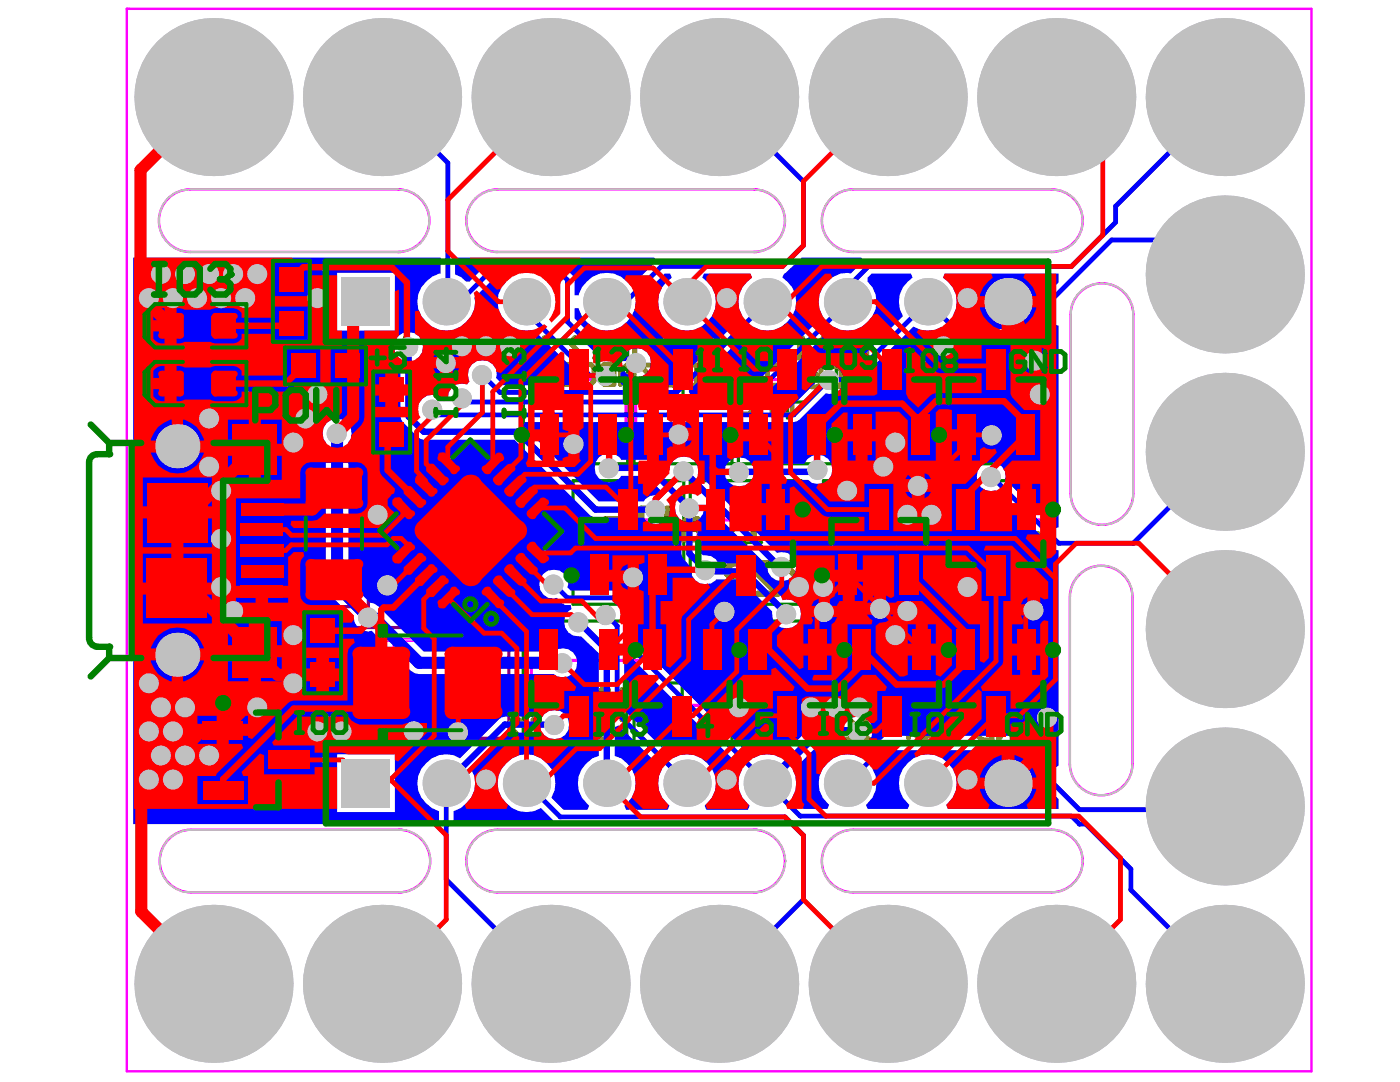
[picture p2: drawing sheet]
<svg xmlns="http://www.w3.org/2000/svg" width="279mm" height="216mm" viewBox="0 0 279 216" stroke-linecap="round" stroke-linejoin="round" font-family="sans-serif">
<path d="M33.5 39.6l1.3-1 1.6-.7 1.6-.1h41.4a6.2 6.2 0 0 1 6.3 6.2 6.2 6.2 0 0 1-6.3 6.3h-41.4a6.3 6.3 0 0 1-5.9-3.9 6.3 6.3 0 0 1 1.4-6.8zM94.8 39.6l1.5-1 1.6-.7 1.6-.1h50.9a6.2 6.2 0 0 1 6.3 6.2 6.2 6.2 0 0 1-6.3 6.3h-51.3a6.2 6.2 0 0 1-5.2-9.3zM165.8 39.6l1.3-1 1.6-.7 1.6-.1h39.5a6.2 6.2 0 0 1 6.3 6.2 6.2 6.2 0 0 1-6.3 6.3h-39.5a6.3 6.3 0 0 1-5.9-3.9 6.3 6.3 0 0 1 1.4-6.8zM215.4 58.3a6.3 6.3 0 0 1 6.9-1.4 6.3 6.3 0 0 1 3.9 5.9v35.7a6.2 6.2 0 0 1-6.3 6.2 6.2 6.2 0 0 1-6.2-6.2v-35.7l.1-1.6 .7-1.6zM215.3 114.6a6.5 6.5 0 0 1 9.9 1.3l.7 1.5 .1 1.6v33.4a6.2 6.2 0 0 1-6.2 6.3 6.2 6.2 0 0 1-6.3-6.3v-33.1l.2-1.6 .6-1.6zM33.6 167.3l1.5-.9 1.6-.7 1.6-.1h41.5a6.3 6.3 0 0 1 6 4.6 6.3 6.3 0 0 1-3 7.1l-1.6 .6-1.6 .2h-41.6a6.2 6.2 0 0 1-5.3-9.3zM95 167.3l1.3-.9 1.6-.7 1.6-.1h50.9a6.3 6.3 0 0 1 5.9 3.8 6.3 6.3 0 0 1-1.4 6.9l-1.3 1-1.4 .6-1.8 .2h-51.3a6.2 6.2 0 0 1-5.7-4 6.2 6.2 0 0 1 1.6-6.8zM165.8 167.3l1.4-.9 1.6-.7 1.6-.1h39.4a6.2 6.2 0 0 1 6.3 6.2 6.2 6.2 0 0 1-6.3 6.3h-39.7a6.2 6.2 0 0 1-5.3-9.3z" fill="none" stroke="#c0c0c0" stroke-width=".2"/>
<g fill="none" stroke="#008000" stroke-width=".64">
<path d="M104.4 67.9h105.4v24.7h-105.4zM115.5 77v6.4M125.3 67.9v24.7M126.5 67.9v24.7M136.3 77v6.4M146.1 67.9v24.7M147.4 67.9v24.7M157.1 77v6.4M166.9 67.9v24.7M168.2 67.9v24.7M178 77v6.4M187.7 67.9v24.7"/>
<path d="M189 67.9v24.7M198.8 77v6.4M112.3 80.2h6.4M114.4 95.9h22.1v24.7h-22.1zM133.1 80.2h6.4M137.8 95.9h22.1v24.7h-22.1zM153.9 80.2h6.4M164.3 95.9h22.1v24.7h-22.1zM174.8 80.2h6.4M187.7 95.9h22.1v24.7h-22.1zM195.6 80.2h6.4M122.2 108.2h6.4"/>
<path d="M125.4 105v6.4M145.6 108.2h6.4M148.8 105v6.4M172.2 108.2h6.4M175.4 105v6.4M195.6 108.2h6.4M198.8 105v6.4M104.4 123.9h105.4v24.7h-105.4zM112.3 136.3h6.4M115.5 133.1v6.4M125.1 123.9v24.7M126.5 123.9v24.7"/>
<path d="M132.9 136.3h6.5M136.2 133.1v6.4M146.1 123.9v24.7M147.2 123.9v24.7M153.9 136.3h6.4M157.1 133.1v6.4M166.9 123.9v24.7M168.2 123.9v24.7M174.8 136.3h6.4M178 133.1v6.4M187.7 123.9v24.7M189 123.9v24.7"/>
<path d="M195.6 136.3h6.4M198.8 133.1v6.4M38.8 140.6h24.6v22.1h-24.6zM47.9 151.6h6.4M51.1 148.4v6.4"/>
</g>
<path d="M29.6 60.7h19.6v8.6h-19.6zM29.6 72.2h19.6v8.7h-19.6z" fill="none" stroke="#800080" stroke-width=".48"/>
<path d="M59.7 92.1h13.8v29h-13.8zM68.9 125.2h32.7v22.1h-32.7z" fill="none" stroke="#800080" stroke-width=".64"/>
<g fill="none" stroke="#f0f" stroke-width=".32">
<path d="M34.4 74h10v5.1h-10zM34.4 62.4h10v5.2h-10zM35.6 62.4v5.2M35.6 74v5.1M36.2 62.4v5.2M36.2 74v5.1M42.6 62.4v5.2M42.6 74v5.1M43.2 62.4v5.2M43.2 74v5.1M61.5 96.2h10.3v20.5h-10.3zM61.5 113h10.3"/>
<path d="M61.5 100.1h10.3M74.2 132.7h.6M74.2 139.8h.6M74.8 129.4h-.6v13.7h.6M74.8 127.5l.5 .4M74.8 127.5v17.6M74.8 127.5h20.8M75.3 127.9v16.7M75.3 127.9h19.8M78.5 127.9v16.7M95.1 127.9v16.7M95.6 129.4h.7v13.7h-.7"/>
<path d="M95.6 132.7h.7M95.6 139.8h.7M95.6 127.5l-.5 .4M95.6 127.5v17.6M74.8 145.1h20.8M75.3 144.6l-.5 .5M75.3 144.6h19.8M95.1 144.6l.5 .5"/>
</g>
<g fill="none" stroke="#f0f" stroke-width=".64">
<path d="M106 75.7h18.9v9h-18.9zM126.9 75.7h18.9v9h-18.9zM147.7 75.7h18.9v9h-18.9zM168.5 75.7h18.9v9h-18.9zM189.3 75.7h18.9v9h-18.9zM116 103.8h18.9v8.9h-18.9zM139.4 103.8h18.9v8.9h-18.9zM165.9 103.8h18.9v8.9h-18.9zM189.3 103.8h18.9v8.9h-18.9zM106 131.8h18.9v8.9h-18.9zM126.7 131.8h18.9v8.9h-18.9zM147.7 131.8h18.9v8.9h-18.9z"/>
<path d="M168.5 131.8h18.9v8.9h-18.9zM189.3 131.8h18.9v8.9h-18.9zM46.6 142.2h9v18.9h-9z"/>
</g>
<circle cx="25.3" cy="1.8" r=".24" fill="#f0f"/>
<g fill="none" stroke="#f0f" stroke-width=".48">
<path d="M25.3 1.8h236.4v212h-236.4zM79.4 37.8a6.2 6.2 0 0 1 6.3 6.2 6.2 6.2 0 0 1-6.3 6.3M79.9 37.8h-41.9a6.2 6.2 0 0 0-6.3 6.2 6.2 6.2 0 0 0 6.3 6.3h41.9M150.4 37.8a6.2 6.2 0 0 1 6.3 6.2 6.2 6.2 0 0 1-6.3 6.3M151 37.8h-51.7a6.2 6.2 0 0 0-6.2 6.2 6.2 6.2 0 0 0 6.2 6.3M165.9 39.6a6.2 6.2 0 0 1 4.4-1.8h39.5a6.2 6.2 0 0 1 6.3 6.2 6.2 6.2 0 0 1-6.3 6.3h-39.5a6.2 6.2 0 0 1-5.8-3.9 6.2 6.2 0 0 1 1.4-6.8zM99.1 50.3h51.9M226.2 62.6v35.9a6.2 6.2 0 0 1-6.3 6.2 6.2 6.2 0 0 1-6.2-6.2v-35.7a6.2 6.2 0 0 1 6.2-6.3 6.2 6.2 0 0 1 6.3 6.3M213.5 119.1a6.2 6.2 0 0 1 6.3-6.2 6.2 6.2 0 0 1 6.2 6.2M213.5 119.3v33.3M226 119.3v33.1a6.2 6.2 0 0 1-6.2 6.3 6.2 6.2 0 0 1-6.3-6.3M79.6 165.6a6.2 6.2 0 0 1 6.3 6.2 6.2 6.2 0 0 1-6.3 6.3"/>
<path d="M80.1 165.6h-42a6.2 6.2 0 0 0-6.2 6.2 6.2 6.2 0 0 0 6.2 6.3h42M99.1 178.1h51.9M150.4 165.6a6.2 6.2 0 0 1 6.3 6.2 6.2 6.2 0 0 1-6.3 6.3M151 165.6h-51.7a6.2 6.2 0 0 0-6.2 6.2 6.2 6.2 0 0 0 6.2 6.3M165.9 167.4a6.2 6.2 0 0 1 4.4-1.8h39.5a6.2 6.2 0 0 1 6.3 6.2 6.2 6.2 0 0 1-6.3 6.3h-39.5a6.2 6.2 0 0 1-5.8-3.9 6.2 6.2 0 0 1 1.4-6.8z"/>
</g>
<path d="M33.5 39.6l1.3-1 1.6-.7 1.6-.1h41.4a6.2 6.2 0 0 1 6.3 6.2 6.2 6.2 0 0 1-6.3 6.3h-41.4a6.3 6.3 0 0 1-5.9-3.9 6.3 6.3 0 0 1 1.4-6.8zM94.8 39.6l1.5-1 1.6-.7 1.6-.1h50.9a6.2 6.2 0 0 1 6.3 6.2 6.2 6.2 0 0 1-6.3 6.3h-51.3a6.2 6.2 0 0 1-5.2-9.3zM165.8 39.6l1.3-1 1.6-.7 1.6-.1h39.5a6.2 6.2 0 0 1 6.3 6.2 6.2 6.2 0 0 1-6.3 6.3h-39.5a6.3 6.3 0 0 1-5.9-3.9 6.3 6.3 0 0 1 1.4-6.8zM215.4 58.3a6.3 6.3 0 0 1 6.9-1.4 6.3 6.3 0 0 1 3.9 5.9v35.7a6.2 6.2 0 0 1-6.3 6.2 6.2 6.2 0 0 1-6.2-6.2v-35.7l.1-1.6 .7-1.6zM215.3 114.6a6.5 6.5 0 0 1 9.9 1.3l.7 1.5 .1 1.6v33.4a6.2 6.2 0 0 1-6.2 6.3 6.2 6.2 0 0 1-6.3-6.3v-33.1l.2-1.6 .6-1.6zM33.6 167.3l1.5-.9 1.6-.7 1.6-.1h41.5a6.3 6.3 0 0 1 6 4.6 6.3 6.3 0 0 1-3 7.1l-1.6 .6-1.6 .2h-41.6a6.2 6.2 0 0 1-5.3-9.3zM95 167.3l1.3-.9 1.6-.7 1.6-.1h50.9a6.3 6.3 0 0 1 5.9 3.8 6.3 6.3 0 0 1-1.4 6.9l-1.3 1-1.4 .6-1.8 .2h-51.3a6.2 6.2 0 0 1-5.7-4 6.2 6.2 0 0 1 1.6-6.8zM165.8 167.3l1.4-.9 1.6-.7 1.6-.1h39.4a6.2 6.2 0 0 1 6.3 6.2 6.2 6.2 0 0 1-6.3 6.3h-39.7a6.2 6.2 0 0 1-5.3-9.3z" fill="none" stroke="#c0c0c0" stroke-width=".2"/>
<path d="M84.3 147.6h1.2M84.9 143.6v4M87 144.3l.6-.7h1.3l.6 .7v2.7l-.6 .6h-1.3l-.6-.6zM91.6 143.6h1.3M91.6 147.6h1.3M92.3 143.6v4M104.3 144.3l-.7-.7h-1.2l-.7 .7v.6l2.6 2.7h-2.6M106.4 143.6h1.2M106.4 147.6h1.2M107 143.6v4" fill="none" stroke="#808000" stroke-width=".96"/>
<circle cx="84.9" cy="143.6" r=".48" fill="#808000"/>
<path d="M84.9 71.4h1.3M85.5 67.4v4M87.6 68.1l.7-.7h1.2l.7 .7v2.7l-.7 .6h-1.2l-.7-.6zM92.3 67.4h1.2M92.3 71.4h1.2M92.9 67.4v4M84.9 143.6l.6 .7" fill="none" stroke="#808000" stroke-width=".96"/>
<circle cx="85.5" cy="67.4" r=".48" fill="#808000"/>
<path d="M80.2 69.5h2.6l-1.9-2.1v4M85.5 67.4l.7 .7M101.2 71.4h1.3M101.9 67.4v4M104 68.1l.6-.7h1.3l.6 .7v2.7l-.6 .6h-1.3l-.6-.6zM108.6 67.4h1.3M108.6 71.4h1.3M109.2 67.4v4" fill="none" stroke="#808000" stroke-width=".96"/>
<circle cx="101.9" cy="67.4" r=".48" fill="#808000"/>
<path d="M99.1 68.1l-.6-.7h-1.3l-.6 .7v.6M101.9 67.4l.6 .7" fill="none" stroke="#808000" stroke-width=".96"/>
<circle cx="96.6" cy="68.7" r=".48" fill="#808000"/>
<g fill="none" stroke="#808000" stroke-width=".96">
<path d="M96.6 68.7l.6 .8M97.2 69.5h.7M97.2 69.5l-.6 .6v.7l.6 .6h1.3l.6-.6M145.9 137.4v4M147.4 131.6l.8-.6h1.2l.7 .6v2.7l-.7 .7h-1.2l-.8-.7M147.8 138l.8-.6h1.3l.7 .6v2.7l-.7 .7h-1.3l-.8-.7M151.4 135v-2.7l1.4-1.3 1.3 1.3v2.7M151.4 133.1h2.7M151.8 138l.8-.6h2v4h-2l-.8-.7zM155.4 131.6l.8-.6h1.9v4h-1.9l-.8-.7zM155.9 139.5h2.7M131.2 145.7h2.5l-1.9-2.1v4"/>
<path d="M135.2 144.3l.6-.7h1.3l.7 .7v2.7l-.7 .6h-1.3l-.6-.6zM139.8 143.6h1.3M139.8 147.6h1.3M140.5 143.6v4M145.3 141.4h1.3M147.8 143.6h2.6v2.1l-1.3-.8h-.6l-.7 .8v1.3l.7 .6h1.3l.6-.6M151.8 144.3l.7-.7h1.3l.6 .7v2.7l-.6 .6h-1.3l-.7-.6zM155.9 141.4v-2.7l1.4-1.3 1.3 1.3v2.7M156.5 143.6h1.3M156.5 147.6h1.3M157.1 143.6v4"/>
</g>
<circle cx="145.9" cy="137.4" r=".48" fill="#808000"/>
<g fill="none" stroke="#808000" stroke-width=".96">
<path d="M131 72.9h-2.7v.6l2.7 2.7v.7M132.3 73.5l.8-.6h1.3l.6 .6v2.7l-.6 .7h-1.3l-.8-.7M134.1 71.4h1.3M134.7 67.4v4M136.3 73.5l.8-.6h1.9v4h-1.9l-.8-.7zM136.8 68.1l.6-.7h1.3l.7 .7v2.7l-.7 .6h-1.3l-.6-.6zM140.3 76.9v-2.8l1.5-1.2 1.2 1.2v2.8M140.3 74.9h2.7M141.4 67.4h1.3M141.4 71.4h1.3M142.1 67.4v4M145.1 75.6l.8-.7h1.9v1.3l-.6 .7h-1.3l-.8-.7z"/>
<path d="M145.1 72.9l1.5 .6 1.2 1.4M149.1 73.5l.8-.6h1.3l.6 .6v2.7l-.6 .7h-1.3l-.8-.7M153.1 73.5l.8-.6h2v4h-2l-.8-.7zM157.1 74.9h2.8M157.1 76.9v-2.8l1.5-1.2 1.3 1.2v2.8M145.9 137.4l.7 .6"/>
</g>
<circle cx="134.7" cy="67.4" r=".48" fill="#808000"/>
<path d="M130.7 71.4h1.3M131.3 67.4v4M134.7 67.4l.7 .7" fill="none" stroke="#808000" stroke-width=".96"/>
<circle cx="131.3" cy="67.4" r=".48" fill="#808000"/>
<path d="M131.3 67.4l.7 .7M151.5 71.4h1.3M152.2 67.4v4M154.3 68.1l.6-.7h1.3l.6 .7v2.7l-.6 .6h-1.3l-.6-.6zM158.9 67.4h1.3M158.9 71.4h1.3M159.5 67.4v4" fill="none" stroke="#808000" stroke-width=".96"/>
<circle cx="152.2" cy="67.4" r=".48" fill="#808000"/>
<path d="M146.9 68.1l.6-.7h1.3l.6 .7v2.7l-.6 .6h-1.3l-.6-.6zM152.2 67.4l.6 .7M179.9 137.9l-.7-.7h-1.2l-.8 .7v.6M181.2 137.9l.8-.7h1.2l.7 .7v2.7l-.7 .6h-1.2l-.8-.6M185.2 137.9l.8-.7h1.9v4h-1.9l-.8-.6zM189.2 139.3h2.7M189.2 141.2v-2.7l1.4-1.3 1.3 1.3v2.7M195.3 144.3l.8-.7h1.9v4h-1.9l-.8-.6zM199.3 143.6v4l2.7-4v4M203.3 144.3l.8-.7h1.2l.7 .7v2.7l-.7 .6h-1.2l-.8-.6v-1.3h1.4" fill="none" stroke="#808000" stroke-width=".96"/>
<circle cx="177.2" cy="138.5" r=".48" fill="#808000"/>
<g fill="none" stroke="#808000" stroke-width=".96">
<path d="M177.5 75.7h2.7l-1.9-2v4M181.2 69.5l-.7-.8v-.6l.7-.7h1.2l.7 .7v.6l-.7 .8M181.2 69.5l-.7 .6v.7l.7 .6h1.2l.7-.6v-.7l-.7-.6M181.2 69.5h1.2M181.5 74.3l.8-.6h1.3l.6 .6v2.7l-.6 .7h-1.3l-.8-.7M184.5 68.1l.7-.7h1.2l.7 .7v2.7l-.7 .6h-1.2l-.7-.6zM185.5 74.3l.8-.6h1.9v4h-1.9l-.8-.7zM189.2 67.4h1.3M189.2 71.4h1.3M189.5 77.7v-2.8l1.4-1.2 1.3 1.2v2.8M189.5 75.7h2.7M189.8 67.4v4"/>
<path d="M196.1 68.1l.8-.7h1.9v4h-1.9l-.8-.6zM200.1 67.4v4l2.7-4v4M204.1 68.1l.8-.7h1.2l.7 .7v2.7l-.7 .6h-1.2l-.8-.6v-1.3h1.4M177.2 138.5l.8 .8M178 139.3h.6M178 139.3l-.8 .6v.7l.8 .6h1.2l.7-.6"/>
</g>
<path d="M164.3 118.5h2.1M165.5 112.4v6.1" fill="none" stroke="#808000" stroke-width="1.3"/>
<circle cx="165.5" cy="112.4" r=".64" fill="#808000"/>
<path d="M149.1 113.4l-.9-1h-2.1l-1 1v1.1M155.2 113.4l-.9-1h-2.1l-1 1v1.1l4 4h-4M161.3 112.4h-4v1l4 4.1v1M165.5 112.4l.9 1" fill="none" stroke="#808000" stroke-width="1.3"/>
<circle cx="145.1" cy="114.5" r=".64" fill="#808000"/>
<path d="M145.1 114.5l1 .9M146.1 115.4h1.1M146.1 115.4l-1 1v1.1l1 1h2.1l.9-1M185.8 113.5l-1-.9h-2l-1 .9v1.1M187.9 114.6l2.1 4.1 1.9-4.1M194 113.5l.9-.9h2.1l1 .9v4.2l-1 1h-2.1l-.9-1zM201 118.7h2.1M201 112.6h2.1M202.1 112.6v6.1M205.2 112.6v5.1l.9 1h2.1l1-1v-5.1" fill="none" stroke="#808000" stroke-width="1.3"/>
<path d="M147.4 79.3l.8-.7h1.2l.7 .7v2.7l-.7 .6h-1.2l-.8-.6M155.4 79.3l.8-.7h1.9v4h-1.9l-.8-.6zM151.4 82.6v-2.7l1.4-1.3 1.3 1.3v2.7M151.4 80.7h2.7M181.3 143.3h-2.5v.6l2.5 2.8v.6M182.8 143.9l.6-.6h1.3l.6 .6v2.8l-.6 .6h-1.3l-.6-.6zM187.4 143.3h1.3M187.4 147.3h1.3M188 143.3v4" fill="none" stroke="#808000" stroke-width=".96"/>
<circle cx="181.8" cy="114.6" r=".64" fill="#808000"/>
<path d="M170.6 113.5l1.1-.9h1.9l1.2 .9v4.2l-1.2 1h-1.9l-1.1-1zM178.8 117.7h.9v1h-.9zM181.8 114.6l1 1M182.8 115.6h1.1M182.8 115.6l-1 1v1.1l1 1h2l1-1" fill="none" stroke="#808000" stroke-width="1.3"/>
<path d="M118.1 144.3l-.7-.7h-1.3l-.6 .7v.6M119.5 144.3l.6-.7h1.3l.7 .7v2.7l-.7 .6h-1.3l-.6-.6zM124.1 143.6h1.3M124.1 147.6h1.3M124.8 143.6v4" fill="none" stroke="#808000" stroke-width=".96"/>
<circle cx="115.5" cy="144.9" r=".48" fill="#808000"/>
<path d="M161.1 135.1h1.3M161.8 131.1v4M163.7 135.1v-4l1.4 1.3 1.3-1.3v4M167.7 131.1v4l1.4-1.2 1.3 1.2v-4M174.4 133.9h-1.9l-.8-.7v-1.4l.8-.7h1.9v4M115.5 144.9l.6 .8M116.1 145.7h.7M116.1 145.7l-.6 .7v.6l.6 .6h1.3l.7-.6" fill="none" stroke="#808000" stroke-width=".96"/>
<circle cx="161.8" cy="131.1" r=".48" fill="#808000"/>
<g fill="none" stroke="#808000" stroke-width=".96">
<path d="M65 67.4v2.7l1.5 1.3 1.3-1.3v-2.7M69 67.4h2.8v2.1l-1.3-.8h-.7l-.8 .8v1.3l.8 .6h1.3l.7-.6M73 69.5h2.8M74.5 68.1v2.7M112.6 74.8h1.3M112.6 74.8l-.8 .6v.7l.8 .6h1.3l.6-.6v-.7l-.6-.6M112.6 74.8l-.8-.8v-.7l.8-.6h1.3l.6 .6v.7l-.6 .8M115.8 73.3l.8-.6h1.3l.6 .6v2.8l-.6 .6h-1.3l-.8-.6M118.7 71.4h1.3M119.3 67.4v4M119.8 73.3l.8-.6h1.9v4h-1.9l-.8-.6zM121.4 68.1l.7-.7h1.2l.7 .7v2.7l-.7 .6h-1.2l-.7-.6z"/>
<path d="M123.8 76.7v-2.7l1.5-1.3 1.2 1.3v2.7M123.8 74.8h2.7M126.1 67.4h1.2M126.1 71.4h1.2M126.7 67.4v4M161.1 73.2h2.8v2.1l-1.3-.8h-.7l-.8 .8v1.2l.8 .7h1.3l.7-.7M165.1 73.8l.8-.6h1.3l.7 .6v2.7l-.7 .7h-1.3l-.8-.7M169.1 73.8l.8-.6h2v4h-2l-.8-.7zM173.2 77.2v-2.7l1.4-1.3 1.3 1.3v2.7M173.2 75.3h2.7M64.1 137.2l.8-.6h1.3l.6 .6v2.7l-.6 .7h-1.3l-.8-.7zM68.1 137.2l.8-.6h1.3l.6 .6v2.7l-.6 .7h-1.3l-.8-.7"/>
<path d="M72.1 137.2l.8-.6h1.9v4h-1.9l-.8-.7zM76.1 138.7h2.7M113.4 138.2l.8-.7h1.3l.6 .7v2.7l-.6 .6h-1.3l-.8-.6zM121.4 137.5v4l1.5-1.2 1.2 1.2v-4M161.8 131.1l.6 .7M163.4 137.7l-.7-.6h-1.2l-.8 .6v.6l2.7 2.8h-2.7M164.7 137.7l.8-.6h1.2l.7 .6v2.7l-.7 .7h-1.2l-.8-.7M168.7 137.7l.8-.6h1.9v4h-1.9l-.8-.7zM172.7 139.1h2.7M76.1 140.6v-2.7l1.4-1.3 1.3 1.3v2.7M117.4 141.5v-4l1.5 1.3 1.2-1.3v4M128.1 140.3h-1.9l-.8-.7v-1.4l.8-.7h1.9v4"/>
<path d="M172.7 141.1v-2.8l1.4-1.2 1.3 1.2v2.8"/>
</g>
<circle cx="119.3" cy="67.4" r=".48" fill="#808000"/>
<g fill="none" stroke="#808000" stroke-width=".96">
<path d="M116.6 68.1l-.6-.7h-1.3l-.7 .7v.6l2.6 2.7h-2.6M119.3 67.4l.7 .7M163.7 69.5h1.9l.7-.8v-.6l-.7-.7h-1.3l-.6 .7v2.7l.6 .6h1.3l.7-.6M167.7 68.1l.6-.7h1.3l.7 .7v2.7l-.7 .6h-1.3l-.6-.6zM172.4 71.4h1.2M172.4 67.4h1.2M173 67.4v4M67.6 143.6l.6-.6h1.3l.7 .6v2.8l-.7 .6h-1.3l-.6-.6zM71.6 143.6l.6-.6h1.3l.7 .6v2.8l-.7 .6h-1.3l-.6-.6zM76.2 143h1.3M76.2 147h1.3M76.9 143v4"/>
<path d="M163.5 146.2l.7-.6h1.9v1.2l-.6 .7h-1.3l-.7-.7zM163.5 143.5l1.3 .6 1.3 1.5M167.5 144.1l.7-.6h1.3l.6 .6v2.7l-.6 .7h-1.3l-.7-.7zM172.2 143.5h1.3M172.2 147.5h1.3M172.8 143.5v4"/>
</g>
<path d="M177.8 107.6h1.9M179.7 103.6h-.9v4M181.8 102.5l1-1h2l1 1v4.1l-1 1h-2l-1-1M190 106.6h.9v1h-.9zM193 103.6v3l1 1 .9-1 1.2 1 .9-1v-3M199.1 103.6v3l1 1 .9-1 1.1 1 1-1v-3M205.2 103.6v3l.9 1 1-1 1.1 1 1-1v-3" fill="none" stroke="#808000" stroke-width="1.3"/>
<circle cx="178.8" cy="101.5" r=".64" fill="#808000"/>
<path d="M154.4 107.6h2.1M156.5 103.6h-1.1v4M158.4 103.6v4h3.1l1.1-1v-3M164.5 103.6h3l1.2 1v2l-1.2 1h-3M171.7 103.6h1l2.1 1.9M174.8 103.6v4" fill="none" stroke="#808000" stroke-width="1.3"/>
<circle cx="155.4" cy="101.5" r=".64" fill="#808000"/>
<g fill="none" stroke="#808000" stroke-width="1.3">
<path d="M92.6 104.6l.9-1h1.2v4M92.6 104.6v3M92.6 104.6l-1-1-1.1 1v3M96.6 104.6l1.1-1h1.9l1.2 1v2l-1.2 1h-1.9l-1.1-1zM102.7 103.6h3l1.1 1v2l-1.1 1h-3M110.8 106.6h1v1h-1zM113.9 103.6v5l.9 1.1h1.2M117.9 103.6v3l-1 1h-3M124 105.5h-4v-.9l.9-1h2.1l1 1v2l-1 1h-2.1M127 107.6h2.1M129.1 101.5h-1.1v6.1M132.1 107.6h2"/>
<path d="M134.1 101.5h-1v6.1M139.2 103.6h-2.1l-.9 1v3h3l1-1-1-1.1h-3M142.2 101.5v4l2.1 2.1 1.9-2.1v-4M149.3 103.6h2.1M150.4 102.5v4.1l-1.1 1"/>
</g>
<path d="M33.5 39.6l1.3-1 1.6-.7 1.6-.1h41.4a6.2 6.2 0 0 1 6.3 6.2 6.2 6.2 0 0 1-6.3 6.3h-41.4a6.3 6.3 0 0 1-5.9-3.9 6.3 6.3 0 0 1 1.4-6.8zM94.8 39.6l1.5-1 1.6-.7 1.6-.1h50.9a6.2 6.2 0 0 1 6.3 6.2 6.2 6.2 0 0 1-6.3 6.3h-51.3a6.2 6.2 0 0 1-5.2-9.3zM165.8 39.6l1.3-1 1.6-.7 1.6-.1h39.5a6.2 6.2 0 0 1 6.3 6.2 6.2 6.2 0 0 1-6.3 6.3h-39.5a6.3 6.3 0 0 1-5.9-3.9 6.3 6.3 0 0 1 1.4-6.8zM215.4 58.3a6.3 6.3 0 0 1 6.9-1.4 6.3 6.3 0 0 1 3.9 5.9v35.7a6.2 6.2 0 0 1-6.3 6.2 6.2 6.2 0 0 1-6.2-6.2v-35.7l.1-1.6 .7-1.6zM215.3 114.6a6.5 6.5 0 0 1 9.9 1.3l.7 1.5 .1 1.6v33.4a6.2 6.2 0 0 1-6.2 6.3 6.2 6.2 0 0 1-6.3-6.3v-33.1l.2-1.6 .6-1.6zM33.6 167.3l1.5-.9 1.6-.7 1.6-.1h41.5a6.3 6.3 0 0 1 6 4.6 6.3 6.3 0 0 1-3 7.1l-1.6 .6-1.6 .2h-41.6a6.2 6.2 0 0 1-5.3-9.3zM95 167.3l1.3-.9 1.6-.7 1.6-.1h50.9a6.3 6.3 0 0 1 5.9 3.8 6.3 6.3 0 0 1-1.4 6.9l-1.3 1-1.4 .6-1.8 .2h-51.3a6.2 6.2 0 0 1-5.7-4 6.2 6.2 0 0 1 1.6-6.8zM165.8 167.3l1.4-.9 1.6-.7 1.6-.1h39.4a6.2 6.2 0 0 1 6.3 6.2 6.2 6.2 0 0 1-6.3 6.3h-39.7a6.2 6.2 0 0 1-5.3-9.3z" fill="none" stroke="#c0c0c0" stroke-width=".2"/>
<g fill="#00f">
<path d="M188.5 54.6h22.8v1.8l-2.4 2.5-.2 .7v2.7l-3.4 3.3h-12.6l-2.6-2.5a5.5 5.5 0 0 0-1.9-7.7z"/>
<path d="M122.7 145.1l.8-.4 8.6 8.7a5.5 5.5 0 0 0 1.5 7.4l-.3 .8h-8.4l-.3-.8a5.6 5.6 0 0 0 2.2-5.6 5.6 5.6 0 0 0-4.1-4.4z"/>
<path d="M174.1 153.4l3.7-3.7h25.1l5.2 5.1 .1 1.5 3.1 3.2v1.9h-22.1l-.4-.8a5.6 5.6 0 0 0-.8-9.3 5.5 5.5 0 0 0-6.8 1 5.5 5.5 0 0 0 .3 8.3l-.3 .8h-8l-.4-.8a5.5 5.5 0 0 0 1.3-7.2z"/>
<path d="M124.6 131l.8-.3 22.8 22.7a5.5 5.5 0 0 0 1.4 7.4l-.3 .8h-8.3l-.4-.8a5.7 5.7 0 0 0-.6-9.5 5.6 5.6 0 0 0-5.8 0l-9.6-9.6z"/>
<path d="M173.2 55.4l.8-.8h7.8l.3 .8a5.5 5.5 0 0 0-1.9 7.7l-11.2 11.2h-1.1a2.65 2.65 0 0 0-3.6-1.3 2.63 2.63 0 0 0-1.6 3.4l-4.9 4.9h-6.6l-.3-.8 15.4-15.3a5.5 5.5 0 0 0 6.9-1 5.4 5.4 0 0 0 0-8z"/>
<path d="M156.5 54.6l3.5-3.2h11.9l.3 .5v.3l-2.4 2.4a4.6 4.6 0 0 0-4.7 1.6 5.4 5.4 0 0 0-.9 6.9l-15.7 15.7h-10.7l-.4-.8 12.8-12.8a5.5 5.5 0 0 0 6.9-1 5.5 5.5 0 0 0-.9-8.8z"/>
<path d="M114.7 61.5h.8a5.7 5.7 0 0 0 9.6 2.7l1-1.1 .6-1.5 .2-1.2 5.7-5.8h1.1l.4 .8a5.7 5.7 0 0 0 .1 9.8 5.5 5.5 0 0 0 6.9-1 5.5 5.5 0 0 0-.9-8.8l.3-.8h9.3l.3 .8a5.5 5.5 0 0 0-1.9 7.7l-13.8 13.8h-10.3l-.4-.7 .1-1.7 .7-.7a2.94 2.94 0 0 0 3.9 1.2 2.94 2.94 0 0 0 1.3-3.9 2.94 2.94 0 0 0-3.8-1.4l-.6 .4h-4l-6.6-6.5z"/>
<path d="M90.8 51.4h39.7l.4 .5v.3l-4.5 4.5h-.8a5.7 5.7 0 0 0-9.5 .6l-.6 1.6h-.8v-3l-.2-.7-2.1-2.2-.4-.3-.7-.2h-13.3l-.6 .2-.5 .3-3.2 3.2h-.6l-1.2-1-1.1-.4z"/>
<path d="M26.6 51.4h61.3v3.2a5.6 5.6 0 0 0-2.8 9.6 5.4 5.4 0 0 0 8 0 4.8 4.8 0 0 0 1.6-4.8l3.8-3.8h2.1l.3 .8-.8 .9a5.5 5.5 0 0 0 1 6.9 5.4 5.4 0 0 0 5.4 1.6l10.3 10.1-.4 1h-16l-1.4-1.5 .1-.6a2.89 2.89 0 0 0-3.5-2.9 2.89 2.89 0 0 0-1.9 4.2l-.5 .6-.9-.2a2.79 2.79 0 0 0-2.9 3.2l-.8 .4-.2-.5a2.98 2.98 0 0 0-4.5 .5l-.8-.2v-8.3a2.88 2.88 0 0 0 .6-4.3 2.88 2.88 0 0 0-4.3 0 2.88 2.88 0 0 0 .5 4.3v11.5l.2 .6 .3 .5 3.1 3.1 .4 .3 .7 .1h18.1l15 15.1 .5 .3 .7 .2h9.6l.3 .5a2.93 2.93 0 0 0 3.4 .5 2.93 2.93 0 0 0 1.5-3.1l.7-.3 .3 .1a2.63 2.63 0 0 0 1.3 2.8v6.7l.2 .6 .3 .5 1.4 1.6a2.93 2.93 0 0 0 1.6 3.1 2.93 2.93 0 0 0 3.4-.5v-.2h4.9l6.3 6.4v.5a2.92 2.92 0 0 0 3.1 2.9 2.92 2.92 0 0 0 2.7-3.3 2.92 2.92 0 0 0-3.4-2.5l-6.9-6.7-.5-.3-.6-.2h-5.1a2.72 2.72 0 0 0-3.1-1.6l-1.1-1v-6l.5-.4 .6-.9 .2-1 .3-.3 .5-.2 11.8 11.9a2.91 2.91 0 0 0 3.2 3.1 2.91 2.91 0 0 0 2.6-3.5 2.91 2.91 0 0 0-3.8-2.2l-15.7-15.8v-.5a2.89 2.89 0 0 0-2.9-2.9 2.89 2.89 0 0 0-2.9 2.7l-.3 .4-.5 .1-2.1-2.1-.5-.3-.6-.2h-5.6a2.89 2.89 0 0 0-4.3-.5 2.89 2.89 0 0 0 0 4.3 2.89 2.89 0 0 0 4.3-.5h4.9l3.2 3.2-.4 .8-.8-.2-1.2 .2-.9 .6-.3 .5h-9l-15.1-15.1 .4-.8h53.6l.7-.1 .4-.4 5.3-5.2 .7 .1 1.1-.1 .9-.7 .4-.6h1.7l.7-.2 12-11.8 1.4 .6 1.5 .2 1.4-.2 1.4-.6 3.4 3.2 .7 .1h13.9l.6-.1 3.9-3.7 .8 .3v40.2l-.8 .3-10-9.9a2.77 2.77 0 0 0-.9-2.8 2.77 2.77 0 0 0-2.9-.4 2.89 2.89 0 0 0-1.7 3.6 2.89 2.89 0 0 0 3.6 1.8l12 11.9 .7 .1v43l-.5 .3h-.3l-6.3-6.1-.6-.2h-26.4l-.7 .2-4.5 4.3-1.4-.6a5.7 5.7 0 0 0-6.5 2.9 5.7 5.7 0 0 0 1.4 7l-.4 .8h-4.8l-2.2-2.2 .6-1.5 .2-1.4-.2-1.5-.4-1.1 6-6.1h4.7l.1 .4a2.92 2.92 0 0 0 4.2-.1 2.92 2.92 0 0 0 0-4.1 2.92 2.92 0 0 0-4.2 0l-.1 .3h-5.5l-1.2 .5-6.6 6.6-1.1-.5-1.5-.2-1.4 .2-1.5 .6-23.3-23.4v-2l-.4-.8v-2.9l-.1-.7-3.1-3.2-.9-.5h-8.5l-.7-.6 .2-.6a2.91 2.91 0 0 0-2.9-3 2.91 2.91 0 0 0-2.9 3 2.91 2.91 0 0 0 2.9 2.9l.7-.2 1.6 1.4h1.1l.1 .8a2.93 2.93 0 0 0-1.3 3.6 2.93 2.93 0 0 0 3.3 1.9l3.5 3.3v20.5a5.6 5.6 0 0 0-4.1 4.4 5.6 5.6 0 0 0 2.2 5.6l-.4 .8h-4.8l-2.4-2.4 .7-1.5a5.8 5.8 0 0 0-3.4-6.7 5.8 5.8 0 0 0-7.2 2.4 5.5 5.5 0 0 0 1 6.9 5.4 5.4 0 0 0 6.9 .9l2.4 2.4-.4 .8h-19.5v-2.5a5.9 5.9 0 0 0 4.2-7.1l-.7-1.2 7.4-7.4h6.9l.3 .5a2.9 2.9 0 0 0 4.2-.1 2.9 2.9 0 0 0-.3-4.2 2.9 2.9 0 0 0-4.2 .6h-7.5l-.7 .1-.5 .4-7.8 7.8a5.3 5.3 0 0 0-6.7 1 5.4 5.4 0 0 0 0 8l1.1 .9 1.4 .7v2.5h-61zM67.3 54.4v11.6h11.5v-11.6zM145.4 92.1a2.92 2.92 0 0 0 .2 4.3 2.92 2.92 0 0 0 4.3-.6h11.4a2.88 2.88 0 0 0 4.7-1.1 2.88 2.88 0 0 0-2.8-3.9l-1.1 .1-1 .7-.6 1h-10.6a2.84 2.84 0 0 0-4.5-.5zM65.2 84.4a2.93 2.93 0 0 0-.2 3.8v28.7l.2 .8 .5 .8 4.9 5a2.69 2.69 0 0 0 3.6 2.4l7.8 8 .8 .4 .8 .2h26.9a2.86 2.86 0 0 0 3.9-.3 2.86 2.86 0 0 0 0-3.9 2.86 2.86 0 0 0-3.9-.3h-25.9l-8.5-8.5-.3-.1-.2-.3-1-.7-.8-.1-4.3-4.4v-27.7a2.9 2.9 0 0 0-.3-4 2.9 2.9 0 0 0-4 .2zM67.3 150.5v11.5h11.5v-11.5z"/>
</g>
<path d="M33.5 39.6l1.3-1 1.6-.7 1.6-.1h41.4a6.2 6.2 0 0 1 6.3 6.2 6.2 6.2 0 0 1-6.3 6.3h-41.4a6.3 6.3 0 0 1-5.9-3.9 6.3 6.3 0 0 1 1.4-6.8zM94.8 39.6l1.5-1 1.6-.7 1.6-.1h50.9a6.2 6.2 0 0 1 6.3 6.2 6.2 6.2 0 0 1-6.3 6.3h-51.3a6.2 6.2 0 0 1-5.2-9.3zM165.8 39.6l1.3-1 1.6-.7 1.6-.1h39.5a6.2 6.2 0 0 1 6.3 6.2 6.2 6.2 0 0 1-6.3 6.3h-39.5a6.3 6.3 0 0 1-5.9-3.9 6.3 6.3 0 0 1 1.4-6.8zM215.4 58.3a6.3 6.3 0 0 1 6.9-1.4 6.3 6.3 0 0 1 3.9 5.9v35.7a6.2 6.2 0 0 1-6.3 6.2 6.2 6.2 0 0 1-6.2-6.2v-35.7l.1-1.6 .7-1.6zM215.3 114.6a6.5 6.5 0 0 1 9.9 1.3l.7 1.5 .1 1.6v33.4a6.2 6.2 0 0 1-6.2 6.3 6.2 6.2 0 0 1-6.3-6.3v-33.1l.2-1.6 .6-1.6zM33.6 167.3l1.5-.9 1.6-.7 1.6-.1h41.5a6.3 6.3 0 0 1 6 4.6 6.3 6.3 0 0 1-3 7.1l-1.6 .6-1.6 .2h-41.6a6.2 6.2 0 0 1-5.3-9.3zM95 167.3l1.3-.9 1.6-.7 1.6-.1h50.9a6.3 6.3 0 0 1 5.9 3.8 6.3 6.3 0 0 1-1.4 6.9l-1.3 1-1.4 .6-1.8 .2h-51.3a6.2 6.2 0 0 1-5.7-4 6.2 6.2 0 0 1 1.6-6.8zM165.8 167.3l1.4-.9 1.6-.7 1.6-.1h39.4a6.2 6.2 0 0 1 6.3 6.2 6.2 6.2 0 0 1-6.3 6.3h-39.7a6.2 6.2 0 0 1-5.3-9.3z" fill="none" stroke="#c0c0c0" stroke-width=".2"/>
<path d="M81.5 69.2v13.9l3.1 3h18.7l15.6 15.6h12M121.6 93.4h8l8 8v9.1l3.2 3.2M136.5 94l19 19h.5M163.2 93.7l-.5 .5h-15.2M140.8 114h7.7l8.5 8.5M115.5 124.1l5.6 5.6v26.6M110.7 144.6h-9.9l-11.7 11.7" fill="none" stroke="#00f" stroke-width="1.3"/>
<path d="M76.2 19.4l13.2 13.1v27.4l-.3 .3h2.7l6.2-6.2h13.3l1.9 1.9v8l-.1 .1 7.5 7.6h5.6l.8 .8M143.5 19.4l16.8 16.8v12.8l-4.1 4.2h-24.2l-7.1 7h-3.8v3.7M244.4 19.4l-21.8 21.8v3.2l-8.8 8.8h-40.5l-4.2 4.1v2.9l-20 20h-56l-.8-.8M244.4 54.8l-6.9-6.9h-15.7l-11.6 11.7v3.3l-4.2 4.2h-13.9l-6.9-6.9-15.6 15.5h-4.1l-7.1 7.1h-70.9l-1.2-1.1M105.1 60.2v2.1l12.6 12.6h3.2M153.1 60.2l-18.1 18.1h-35.2l-3.5-3.5M244.4 90.1l-18.2 18.3h-14.9l-13.3-13.3h-.2M110.5 116.6l2.7 2.7h9.2l2.7 2.9v3.3l.3 .4v2.7l34.3 34.2h54.1l1.6 1.6h1.3l9 9v4.2l18.7 18.7M120.9 122.7l2.3 2.2v17.4l13.9 14M89.1 156.3v19.2l20.8 20.8M105.1 156.3l6.7 6.7h44.9l3.6 3.7v12.8l-16.8 16.8M169.1 156.3l8.1-8h26.4l5.9 5.9v1.4l5.9 6h28.4l.6-.7" fill="none" stroke="#00f" stroke-width=".96"/>
<path d="M171.2 145.9h-7.7l-10.4 10.4" fill="none" stroke="#00f" stroke-width="1.6"/>
<path d="M67.3 86.5v30.4l6.2 6.2h1l9.1 9.2h28.7" fill="none" stroke="#00f" stroke-width="2.4"/>
<g fill="#c0c0c0">
<circle cx="171.1" cy="146" r="2"/>
<circle cx="110.6" cy="144.7" r="2"/>
<circle cx="115.4" cy="124.2" r="2"/>
<circle cx="112.2" cy="132.3" r="2"/>
<circle cx="120.9" cy="122.7" r="2"/>
<circle cx="110.4" cy="116.6" r="2"/>
<circle cx="96.2" cy="74.9" r="2"/>
<circle cx="92.2" cy="79.5" r="2"/>
<circle cx="86.3" cy="81.7" r="2"/>
<circle cx="126.9" cy="72.5" r="2"/>
<circle cx="120.9" cy="75" r="2"/>
<circle cx="135.4" cy="86.7" r="2"/>
<circle cx="165.4" cy="75.8" r="2"/>
<circle cx="144.6" cy="122.1" r="2"/>
<circle cx="137.5" cy="101.4" r="2"/>
<circle cx="121.5" cy="93.4" r="2"/>
<circle cx="147.4" cy="94.2" r="2"/>
<circle cx="163.1" cy="93.8" r="2"/>
<circle cx="197.9" cy="86.9" r="2"/>
<circle cx="183.2" cy="97" r="2"/>
<circle cx="156.9" cy="122.6" r="2"/>
<circle cx="175.6" cy="121.5" r="2"/>
<circle cx="164.4" cy="122.1" r="2"/>
<circle cx="206.2" cy="121.8" r="2"/>
<circle cx="77.3" cy="116.8" r="2"/>
<circle cx="206.5" cy="72" r="2"/>
<circle cx="91.4" cy="146.1" r="2"/>
<circle cx="126.3" cy="115.2" r="2"/>
<circle cx="73.4" cy="123.2" r="2"/>
<circle cx="81.5" cy="69.3" r="2"/>
<circle cx="130.8" cy="101.8" r="2"/>
<circle cx="136.4" cy="94.1" r="2"/>
<circle cx="155.9" cy="113.1" r="2"/>
<circle cx="67.2" cy="86.5" r="2"/>
<circle cx="89" cy="72.5" r="2"/>
<circle cx="197.7" cy="95.2" r="2"/>
<circle cx="140.7" cy="113.8" r="2"/>
<circle cx="114.4" cy="88.6" r="2"/>
<circle cx="209" cy="143.2" r="2"/>
<circle cx="29.7" cy="155.6" r="2"/>
<circle cx="32.1" cy="150.8" r="2"/>
<circle cx="29.7" cy="146" r="2"/>
<circle cx="32.1" cy="141.1" r="2"/>
<circle cx="29.7" cy="136.3" r="2"/>
<circle cx="29.7" cy="59.5" r="2"/>
<circle cx="32.1" cy="54.7" r="2"/>
<circle cx="34.5" cy="155.6" r="2"/>
<circle cx="36.9" cy="150.8" r="2"/>
<circle cx="34.5" cy="146" r="2"/>
<circle cx="36.9" cy="141.1" r="2"/>
<circle cx="34.5" cy="59.5" r="2"/>
<circle cx="36.9" cy="54.7" r="2"/>
<circle cx="41.7" cy="150.8" r="2"/>
<circle cx="41.7" cy="93.1" r="2"/>
<circle cx="41.7" cy="83.5" r="2"/>
<circle cx="39.3" cy="59.5" r="2"/>
<circle cx="41.7" cy="54.7" r="2"/>
<circle cx="46.5" cy="121.9" r="2"/>
<circle cx="44.1" cy="117.1" r="2"/>
<circle cx="44.1" cy="107.5" r="2"/>
<circle cx="44.1" cy="97.9" r="2"/>
<circle cx="44.1" cy="59.5" r="2"/>
<circle cx="46.5" cy="54.7" r="2"/>
<circle cx="51.3" cy="141.1" r="2"/>
<circle cx="48.9" cy="59.5" r="2"/>
<circle cx="51.3" cy="54.7" r="2"/>
<circle cx="58.5" cy="136.3" r="2"/>
<circle cx="58.5" cy="126.7" r="2"/>
<circle cx="58.5" cy="88.3" r="2"/>
<circle cx="60.9" cy="83.5" r="2"/>
<circle cx="63.4" cy="146" r="2"/>
<circle cx="63.4" cy="78.7" r="2"/>
<circle cx="63.4" cy="59.5" r="2"/>
<circle cx="68.2" cy="146" r="2"/>
<circle cx="75.4" cy="102.7" r="2"/>
<circle cx="82.6" cy="146" r="2"/>
<circle cx="92.2" cy="69.1" r="2"/>
<circle cx="97" cy="155.6" r="2"/>
<circle cx="97" cy="69.1" r="2"/>
<circle cx="101.8" cy="69.1" r="2"/>
<circle cx="145" cy="155.6" r="2"/>
<circle cx="147.4" cy="141.1" r="2"/>
<circle cx="145" cy="59.5" r="2"/>
<circle cx="161.9" cy="141.1" r="2"/>
<circle cx="159.5" cy="117.1" r="2"/>
<circle cx="166.7" cy="141.1" r="2"/>
<circle cx="164.3" cy="117.1" r="2"/>
<circle cx="171.5" cy="141.1" r="2"/>
<circle cx="169.1" cy="97.9" r="2"/>
<circle cx="176.3" cy="93.1" r="2"/>
<circle cx="178.7" cy="126.7" r="2"/>
<circle cx="181.1" cy="121.9" r="2"/>
<circle cx="181.1" cy="102.7" r="2"/>
<circle cx="178.7" cy="88.3" r="2"/>
<circle cx="185.9" cy="102.7" r="2"/>
<circle cx="188.3" cy="69.1" r="2"/>
<circle cx="193.1" cy="155.6" r="2"/>
<circle cx="193.1" cy="117.1" r="2"/>
<circle cx="193.1" cy="59.5" r="2"/>
<circle cx="207.5" cy="78.7" r="2"/>
<circle cx="105.1" cy="60.2" r="4.7"/>
<circle cx="169.1" cy="60.2" r="4.7"/>
<circle cx="105.1" cy="156.3" r="4.7"/>
<circle cx="169.1" cy="156.3" r="4.7"/>
<circle cx="89.1" cy="60.2" r="4.7"/>
<circle cx="153.1" cy="60.2" r="4.7"/>
<circle cx="137.1" cy="60.2" r="4.7"/>
<circle cx="201.2" cy="60.2" r="4.7"/>
<circle cx="185.2" cy="60.2" r="4.7"/>
<circle cx="35.4" cy="130.7" r="4.4"/>
<circle cx="89.1" cy="156.3" r="4.7"/>
<circle cx="153.1" cy="156.3" r="4.7"/>
<circle cx="137.1" cy="156.3" r="4.7"/>
<circle cx="201.2" cy="156.3" r="4.7"/>
<circle cx="185.2" cy="156.3" r="4.7"/>
<circle cx="244.4" cy="160.9" r="15.8"/>
<circle cx="244.4" cy="54.8" r="15.8"/>
<circle cx="42.6" cy="196.3" r="15.8"/>
<circle cx="35.4" cy="89" r="4.4"/>
<circle cx="143.5" cy="196.3" r="15.8"/>
<circle cx="244.4" cy="90.1" r="15.8"/>
<circle cx="244.4" cy="196.3" r="15.8"/>
<circle cx="244.4" cy="125.5" r="15.8"/>
<circle cx="42.6" cy="19.4" r="15.8"/>
<circle cx="143.5" cy="19.4" r="15.8"/>
<circle cx="244.4" cy="19.4" r="15.8"/>
<circle cx="121.1" cy="60.2" r="4.7"/>
<circle cx="121.1" cy="156.3" r="4.7"/>
<circle cx="76.2" cy="196.3" r="15.8"/>
<circle cx="109.9" cy="196.3" r="15.8"/>
<circle cx="177.2" cy="196.3" r="15.8"/>
<circle cx="76.2" cy="19.4" r="15.8"/>
<circle cx="109.9" cy="19.4" r="15.8"/>
<circle cx="177.2" cy="19.4" r="15.8"/>
<circle cx="210.8" cy="196.3" r="15.8"/>
<circle cx="210.8" cy="19.4" r="15.8"/>
</g>
<g fill="#c0c0c0">
<path d="M68.2 55.4h9.6v9.6h-9.6z" fill-rule="evenodd"/>
<path d="M68.2 151.5h9.6v9.6h-9.6z" fill-rule="evenodd"/>
</g>
<g fill="#f00">
<path d="M94.7 154.8l8.1-8.1 .8 .3v3.7a5.8 5.8 0 0 0-3.5 8.5l1.3 1.4-.3 .8h-8l-.4-.8a5.5 5.5 0 0 0 2-5.8z"/>
<path d="M93.9 51.4h21.9l.2 .8-4 4-.2 .6v5.8l-1.8 1.8-.4-.7a5.6 5.6 0 0 0-1.6-8.5 5.5 5.5 0 0 0-6.9 1l-1.1 1.4-.9 .2-5.6-5.6z"/>
<path d="M142.6 154.5l10-10.1h1.7v3.6h2.5l3.2 3.2v8.3l.2 .6 .3 .5-.3 .8h-3.1l-.3-.8a5.6 5.6 0 0 0-.8-9.3 5.5 5.5 0 0 0-6.9 1 5.5 5.5 0 0 0 .3 8.3l-.3 .8h-8l-.3-.8a5.3 5.3 0 0 0 1.8-6.1z"/>
<path d="M134.2 115.3h4.2a2.35 2.35 0 0 0 2.9 1.1l.5 .8-5.6 5.8-.2 .6v7.4l-2.3 2.2-.8-.3v-8.3h-1.1v-4.7h2.4z"/>
<path d="M182.4 150.4l12.9-12.9 .6 .5v5.5l-7.9 7.8a5.2 5.2 0 0 0-5.2-.1z"/>
<path d="M184.2 110.8h8.5l3.2 3.4v5.7h1.4v11.4l-.9 1-.8-.4v-7.3h-2.3l-9.1-9.2z"/>
<path d="M180.8 69.5l.8-.3 5.3 5.1 .7 .2h8.3v4h-9.1l-.7 .1-.5 .3-2.4 2.4-2-1.9-.4-.8z"/>
<path d="M106.7 134.7h4.1l.4 .3 1.1 .1 .6-.1 2.1 2.1-.3 .8h-2.1v3.5l-.8 .1-.5 .4a2.85 2.85 0 0 0-3.6 2.4 2.85 2.85 0 0 0 3 3.2l1.1-.2 .2-.1 .6 .4v.4h.6l.4 .8-3.6 3.5h-.9l-1.1-1-1.5-.6v-15.2z"/>
<path d="M118.4 138h4.8l.6-.1 3.5-3.2h3.9l.3 .8-12.3 12.3-.8-.2z"/>
<path d="M126.5 154.5l6.8-6.5h5.7v-3.9l9.3-9.4h5.6v-1.2l.8-.3 3.9 3.9-.3 .8h-4v3.5h-2.1l-.7 .1-.5 .4-10 10.1a5.8 5.8 0 0 0-8.9 1.4 5.5 5.5 0 0 0 1.3 7.2l-.3 .8h-4.8l-2.2-2.2a5.4 5.4 0 0 0 .4-4.7z"/>
<path d="M59.3 143h10.2l.7 .8 1.6 .8h8.4l1-.3h4v1.9l-5.8 5.8-.6-.4v-1.1h-9.4l-1-.3h-5.6v-1.4h-8.2l-.3-.7z"/>
<path d="M158.9 60.4l5.8-5.8h1.1l.3 .8a5.7 5.7 0 0 0 .2 9.8 5.5 5.5 0 0 0 6.9-1l1.1-1.4 .8-.2 5.1 5.1-.3 .8h-4.8l-.5-.4-1.3-.5h-8.8l-5.8-5.8z"/>
<path d="M141 55.2l.6-.6h8.2l.3 .8a5.7 5.7 0 0 0 .1 9.8 5.7 5.7 0 0 0 6.9-.8l6.1 5.9 .7 .2h8.9l2.3 2.4v5.7l-.7 .3h-6.7l-.6 .2-.4-.8a2.91 2.91 0 0 0 1.5-3.7 2.91 2.91 0 0 0-3.5-1.7 2.91 2.91 0 0 0-2.1 3.3l-1.8 1.8-.8-.3v-9.2h-5.7v3.6h-3.3l-8.9-9a5.4 5.4 0 0 0-1.1-7.1z"/>
<path d="M160 139.5l.8-.5h6.4l.7-.2 .4-.3 3.9-3.8h2.6l2.2 2.4-.3 .8h-1.6v5.7l-.7 .7h-.8a2.93 2.93 0 0 0-4.2-.7 2.93 2.93 0 0 0-.4 4.3 2.93 2.93 0 0 0 4.3 .1l.3-.7h1.3l.2 .2v.5h4.6l.2 .8-4.8 4.8h-.8a6 6 0 0 0-6.6-2.9 6.5 6.5 0 0 0-4 3.8l-.8-.1v-3.9l-.2-.6-2.7-2.9z"/>
<path d="M122.2 110.8h6.4v1.4l-1.1 .4v5.1l1 .3v6.6h-1.2v5.7l-2.2 2.3-.8-.2v-1.6h-2.9v-2.4h2.9v-3.8h-.3l-.5-.7a2.95 2.95 0 0 0-.5-3.3h-.1l-.7-.7v-3.8h-2.7v-2.4h2.7zM124.3 113l-.5 .8h1.5v-1.2zM123.8 116.4l.5 .8 1 .5v-1.3z"/>
<path d="M190.1 153.4l5.2-5.1 .6-.3h5.8v-3.6a3.2 3.2 0 0 0 3.6-1.4h.4l.4 .3 .2 1 .6 .9 1 .5v-2.6h2.3v2.9l.6 .4v15h-5.6l-.3-.8a5.1 5.1 0 0 0 1.9-3.2h-11.2a5.1 5.1 0 0 0 1.9 3.2l-.3 .8h-8l-.4-.8a5.5 5.5 0 0 0 1.3-7.2zM202.5 150.7v4.5h4.3a6.1 6.1 0 0 0-4.3-4.5zM197.2 152.3l-1 1.1-.6 1.4v.4h4.3v-4.5l-1.6 .6z"/>
<path d="M105.4 76.7l6.6-6.6 .6 .4v8.1h3.8v6.7l-.8 .5v5.8l.4 .3-1.3 1.3h-9.5l-.3-.8 .3-.5 .2-.6zM106.7 81.8v3.9h1.6v-3.9zM110.7 81.8v10.1h1.6v-.5l1.1-.3v-5.1l-1.1-.3v-3.9zM106.7 88.1v3.8h1.6v-3.8z"/>
<path d="M188.5 54.6h9.3l.3 .8a5.3 5.3 0 0 0-2.5 3.7h11.2a5.3 5.3 0 0 0-2.6-3.7l.3-.8h6.3v55.7l-1 1-1.1 .1-4-4 .3-.8h2.6v-3.8h-5.6v3.2h-6.4v-7.7l.8-.8 .3 .3a2.94 2.94 0 0 0 3.2-.6 2.94 2.94 0 0 0 .6-3.2l-.3-.3 1.8-1.8h5.6v-10.1h-3.2l-2.4-2.5-.3-.7v-10.1h-5.8v3.1h-7.7l-5.3-5.3 .5-.7a5.3 5.3 0 0 0 5.8-1.4 5.5 5.5 0 0 0-1-8.8zM202.5 61.3v4.5a6.1 6.1 0 0 0 4.3-4.5zM195.6 61.3a6.1 6.1 0 0 0 4.3 4.5v-4.5zM207.9 69.3v1.3h1.3l-.5-.8zM204.5 69.8l-.4 .8h1.2v-1.3zM207.9 73.2v1.3l.8-.5 .5-.8zM204.1 73.2l.4 .8 .8 .5v-1.3zM206 96.6v3.8h1.6v-3.8zM202 96.6v3.8h1.6v-3.8z"/>
<path d="M196.7 108.9h5.3l7.2 7.2v3.4l-.8 .1-.8-.5v2.6h-1.3v1.1h-2.6l.5 1h.2l-.3 .8h-2.1v3.8h5.6v-3.8l.5-.7 .3-.1 .8 .1v11.1l-6.4 6.4h-1.1v-3.5h-5.6l-.4-.8 4.4-4.5 .1-.7v-12h1.5v-10.1h-5.3zM204.2 119.6l-.5 1h1.3v-1.5zM206 130.8v3.9h1.6v-3.9zM202 130.8v3.9h1.6v-3.9z"/>
<path d="M158.9 110.8h7.7v2.9h5.6v-2.9h6.2v8.2l-.4 .3h-.4l-.8-.5v1.5h2l.3-.4h4.9l6 5.8v7l-2.3 2.3h-.1l-.8-.3v-3.9h-5.6v3.9l-.8 .3h-.8l-4.8-4.8v-5.3l.8-.6a2.57 2.57 0 0 0 2.7-1.6h-5.3l.6 .8 .5 .3-.1 .8h-4.9v8.6l-2.5 2.6h-4.3l-.2-.3 .3-.8h3.5v-3.9h-5.6v2.4l-.8 .3-4.4-4.6v-2.1l1.4-1.4a2.91 2.91 0 0 0 3.4-2.6 2.91 2.91 0 0 0-2.9-3.2l-.8 .2-.3-.8a3.2 3.2 0 0 0 1.6-3.6 2.51 2.51 0 0 0 .9-3.8zM166.6 116.1v2.9l-1 .5v1.4h1.5l.4-1h.7v-3.8zM170.6 116.1v3.8h1.6v-3.8zM173.6 119.3l-.6 1h1.4v-1.5zM162.4 119.9l-.5 1h1.5v-1.4zM160.3 124.6v3.8h5.6v-3.8l.7-.5 .5-1h-5.2l.4 .7-.4 .8zM185.2 124.6v3.8h1.6v-3.8zM181.2 124.6v3.8h1.6v-3.8z"/>
<path d="M124.9 54.9h4.8l2.4 2.4a5.5 5.5 0 0 0 1 6.9 5.4 5.4 0 0 0 6.9 1l9.4 9.4 .5 .3 .7 .2h3.7v3.5h4.8l.3 .8-2.9 3.1-.2 .6v11.2l.2 .7 .6 .8-.3 .8h-.8v3.8h1.6v-3l.8-.4 5.6 5.6 .5 .4 .6 .1h7.4v2.9h-14.9v-3.2h-5.6v3.2h-6.4v-8.6l.8-.5a2.94 2.94 0 0 0 3.2-.7 2.94 2.94 0 0 0 .6-3.2l-.3-.3 .5-.8h3.5v-3.8h-5.6v2.7l-.6 .5-1.3 .1-.5 .3-.8-.4v-9.5h-5.6v10.1h1.1v4.7h-.6v1.9l-.8 .5a2.89 2.89 0 0 0-4.5 2.4 2.89 2.89 0 0 0 4.5 2.4l.8 .4v1.8h-11.7v-1.8l.8-.3a2.84 2.84 0 0 0 3.9-.2 2.84 2.84 0 0 0-.1-3.9l3.1-2.9a2.93 2.93 0 0 0 3.4-2.8 2.93 2.93 0 0 0-3.1-3 2.93 2.93 0 0 0-2.7 3.4l-4.2 4.5-.3 .1-.8-.6v-1.9h-1v-3.9l.2-.8h1.6v-10.1h-1.6l-.2-.8v-5.7a2.91 2.91 0 0 0 2.7-3.1 2.91 2.91 0 0 0-3.1-2.8 2.91 2.91 0 0 0-2.8 3l.2 .6-.2 .2h-.9a2.63 2.63 0 0 0-4-.5l-.8-.3v-3.9h-3.9l-.1-.8 3-3.2a5.4 5.4 0 0 0 7.5-.1l8.5 8.5v5.7h5.8v-10.1h-5.8l-6.9-6.7a5 5 0 0 0-1.4-5.6l-.5-.5zM136.8 84.1v1.2h1.3l-.5-.8zM152.3 81.8v3.9h1.6v-3.9zM148.3 81.8v3.9h1.6v-3.9zM136.8 87.9v1.3l.8-.5 .5-.8zM131.5 81.8v10.1h1.6v-2.4l.8-.5 .3 .2v-5.1l-.3 .1-.8-.5v-1.9zM152 96.6v3.8h1.6v-3.8z"/>
<path d="M26.7 51.4h31.6l.5 .8-.2 .2h-3.8v6.7h6.7v-4.2h5.8v11.1h.9v3.7h-2.2v6.7h2.2v5.9l-1.2 1.3a2.92 2.92 0 0 0-2.7 3 2.92 2.92 0 0 0 2.9 2.8 2.92 2.92 0 0 0 3-2.6l1.9-1.9 .5-.8 .1-.8v-17.3h6.1v-7.9l.8-.3v9.3a2.58 2.58 0 0 0-.8 3.2 2.92 2.92 0 0 0 4.7 1.1 2.92 2.92 0 0 0-.7-4.8v-4.5l.8-.1a5.7 5.7 0 0 0 8.3 3.2 5.8 5.8 0 0 0 2.8-6.4l-.2-.4 .6-.4 3.7 3.5 .7 .1a5.8 5.8 0 0 0 8.5 3.6l.6-.5 .6 .5-9.2 9.3-1-.4a2.49 2.49 0 0 0-2.7-2.2 2.8 2.8 0 0 0-2.6 4.2l-.5 .6a2.84 2.84 0 0 0-3.8 3l-.8 .4-.2-.5a2.91 2.91 0 0 0-3.9-.2 2.91 2.91 0 0 0-.6 3.9l-1.6 1.6-.8-.4v-1.2h-6.7v6.7h1v3.8l.1 .7 2.9 3-.2 1-.4 .1-.8 1v1.3l.4 .6 1 .8-3 3.1h-17.2l-.6-.7 .1-.8h4.2l1-.1 1.4-1.3h6.6a2.2 2.2 0 0 0 2.1-2.1v-6.1a2.2 2.2 0 0 0-2.1-2.1h-9.3a2.2 2.2 0 0 0-2.1 2.1v5.1h-12.8v17.5h10.4v-5.8l1.1-.9h1.9l.2 .8-.6 .8-.2 .8v6.1a2.2 2.2 0 0 0 2.1 2h6.6l2 2.1v.8l-.4 .7h-2.4v-1.8h-6.8v6.7h6.8v-1.7h2.8l.2 .8-.6 .4-.7 .8-.1 1v9.3h-10.8l-.6 .1-.5 .4-7.2 7.2-.8-.3v-.4h-3.8v1.6h2.5l.3 .8-5.3 5.2-.1 .4h-3.7v5.6h10.1v-5.6h-1l-.3-.8 3.7-3.6 .8 .3v3.8h10.1v-1.4h4.5v8.3h-40.6zM35.2 61.5v7h.7l.9-.3h5.2l.9 .3h3.7l.7-.1a1.31 1.31 0 0 0 .9-1.8h6.6v1.3h6.7v-6.7h-6.7v2.2h-6.6a1.31 1.31 0 0 0-.9-1.8l-.7-.1h-3.7l-.9 .3h-5.2l-.9-.3zM30.6 62.4v1.5h2.2v-2.4a2.26 2.26 0 0 0-2.2 .9zM30.6 66.1v1.5a2.26 2.26 0 0 0 2.2 .9v-2.4zM90.3 69.8v1.5h1.3l-.5-1zM87 70.3l-.5 1h1.3v-1.5zM35.2 73v7.1h.7l.9-.4h5.2l.9 .4h3.7l.7-.2a1.31 1.31 0 0 0 .9-1.8h8.8l.7-.1 .4-.3 1.3-1.3h4.5v-6.7h-6.7v4.4l-.8 .8h-8.2a1.31 1.31 0 0 0-.9-1.7l-.7-.2h-3.7l-.9 .3h-5.2l-.9-.3zM90.3 73.5v1.4l.8-.4 .5-1zM86.5 73.5l.5 1 .8 .4v-1.4zM30.6 74v1.4h2.2v-2.4a2.26 2.26 0 0 0-2.2 1zM79.4 74.5v2.2h2.1v-2.2zM74.8 74.5v2.2h2.1v-2.2zM30.6 77.7v1.4a2.26 2.26 0 0 0 2.2 1v-2.4zM79.4 78.9v2.3h2.1v-2.3zM74.8 78.9v2.3h2.1v-2.3zM36.5 83.7v4.2h4.2a5.2 5.2 0 0 0-4.2-4.2zM31.6 85.2l-.8 1.1-.7 1.3v.3h4.2v-4.2h-.3l-1.3 .7zM52.1 83.7v4.8h4.1v-4.8zM45.5 83.7v4.8h4.2v-4.8zM30.1 90.3a5.5 5.5 0 0 0 6.7 4 5.6 5.6 0 0 0 3.9-4zM52.1 90.9v4.9h4.1v-4.9zM45.5 90.9v4.9h4.2v-4.9zM28.5 95.3v5.7h13.8v-5.7zM36.5 103.4v5.8h5.8v-5.8zM28.5 103.4v5.8h5.8v-5.8zM36.5 110.5v5.7h5.8v-5.7zM28.5 110.5v5.7h5.8v-5.7zM53.5 119.3v1h4v-1zM47.1 119.3v1h4v-1zM28.5 118.7v5.7h13.8v-5.7zM52.1 123.9v4.8h4.1v-4.8zM45.5 123.9v4.8h4.2v-4.8zM31.6 126.8l-.8 1.1-.7 1.5h10.6a5.5 5.5 0 0 0-6.7-4l-1.3 .6zM65.7 131.3v2.1h2.1v-2.1zM61 131.3v2.1h2.1v-2.1zM36.5 131.8v4.1a5.2 5.2 0 0 0 4.2-4.1zM30.1 131.8a5.2 5.2 0 0 0 4.2 4.1v-4.1zM52.1 131.1v4.8h4.1v-4.8zM45.5 131.1v4.8h4.2v-4.8zM65.7 135.9v2.1h2.1v-2.1zM61 135.9v2.1h2.1v-2.1zM45.7 142.8v1.6h3.8v-1.6zM39.4 142.8v1.6h3.8v-1.6zM39.4 146.8v1.6h3.8v-1.6z"/>
<path d="M165.9 84.5l2.4-2.2h.8v3.4h5.7v-3.6h4.6l1.8 1.8v8h5.6v-9.6l.6-.6h1.8l.8 .1v3.9h2.9v1.1h1.1v5.1h1.6v-2.2l.8-.5 .5 .3 1.1 .2 .6-.2 .3 .8-2 2.1a2.45 2.45 0 0 0-1.8 1.8l-2.4 2.4h-2.7v9.4h-11.7v-9.4h-5.8v3.5h-6.9l-2.7-2.7 .3-.8a2.81 2.81 0 0 0 2.7-3.9zM190 88.1v3.8h1.6v-3.8zM173.2 88.1v3.8h1.6v-3.8zM169.1 88.1v3.8h1.6v-3.8zM184.5 94.3v1.3h1.3l-.5-.8zM181.2 94.8l-.5 .8h1.3v-1.3zM184.5 98.2v1.2l.8-.4 .5-.8zM180.7 98.2l.5 .8 .8 .4v-1.2z"/>
</g>
<path d="M33.5 39.6l1.3-1 1.6-.7 1.6-.1h41.4a6.2 6.2 0 0 1 6.3 6.2 6.2 6.2 0 0 1-6.3 6.3h-41.4a6.3 6.3 0 0 1-5.9-3.9 6.3 6.3 0 0 1 1.4-6.8zM94.8 39.6l1.5-1 1.6-.7 1.6-.1h50.9a6.2 6.2 0 0 1 6.3 6.2 6.2 6.2 0 0 1-6.3 6.3h-51.3a6.2 6.2 0 0 1-5.2-9.3zM165.8 39.6l1.3-1 1.6-.7 1.6-.1h39.5a6.2 6.2 0 0 1 6.3 6.2 6.2 6.2 0 0 1-6.3 6.3h-39.5a6.3 6.3 0 0 1-5.9-3.9 6.3 6.3 0 0 1 1.4-6.8zM215.4 58.3a6.3 6.3 0 0 1 6.9-1.4 6.3 6.3 0 0 1 3.9 5.9v35.7a6.2 6.2 0 0 1-6.3 6.2 6.2 6.2 0 0 1-6.2-6.2v-35.7l.1-1.6 .7-1.6zM215.3 114.6a6.5 6.5 0 0 1 9.9 1.3l.7 1.5 .1 1.6v33.4a6.2 6.2 0 0 1-6.2 6.3 6.2 6.2 0 0 1-6.3-6.3v-33.1l.2-1.6 .6-1.6zM33.6 167.3l1.5-.9 1.6-.7 1.6-.1h41.5a6.3 6.3 0 0 1 6 4.6 6.3 6.3 0 0 1-3 7.1l-1.6 .6-1.6 .2h-41.6a6.2 6.2 0 0 1-5.3-9.3zM95 167.3l1.3-.9 1.6-.7 1.6-.1h50.9a6.3 6.3 0 0 1 5.9 3.8 6.3 6.3 0 0 1-1.4 6.9l-1.3 1-1.4 .6-1.8 .2h-51.3a6.2 6.2 0 0 1-5.7-4 6.2 6.2 0 0 1 1.6-6.8zM165.8 167.3l1.4-.9 1.6-.7 1.6-.1h39.4a6.2 6.2 0 0 1 6.3 6.2 6.2 6.2 0 0 1-6.3 6.3h-39.7a6.2 6.2 0 0 1-5.3-9.3z" fill="none" stroke="#c0c0c0" stroke-width=".2"/>
<path d="M66.6 97.4l-4.3 4.3M70.5 83.3l-3.2 3.2M74.3 123.5l1.8 1.6M40.4 145.7h4.1" fill="none" stroke="#f00" stroke-width="2.4"/>
<g fill="none" stroke="#f00" stroke-width=".96">
<path d="M76.2 19.4v7M87.5 58.6l1.6 1.6M113.2 56.8v6.4M89.1 72.4v.1M92.3 79.4v1.3M99.5 60.2h5.6M115.5 74.8l2.4 2.4M115.5 73.7l1.3 1.2h4.1M119.8 60.2h3.1M127 72.4l-1.1 1.1M150.6 73.7h6.5M153.1 60.2h3.9"/>
<path d="M163.9 69h9.4M165.1 75.7h.4M169.1 60.2h5.7M83.1 94l1.8 1.9v1M86.3 81.7v1.2M96.3 82.3l-6.9 6.9M104.8 94.6l-1 1M106.7 97.2l-.7 .6M113.6 86.8l.9 .9v.8M117.9 92.1l-2.6 2.5M135.5 86.6l-.1 .2h-5M151.2 86.8l3.5 3.7"/>
<path d="M172 92.4l1.6 1.6M187.6 94h-6.4l2 2.1v.8M52.2 105.7h4.8l1.1 1.1M58.1 108.7l-1.1 1.1h-4.8M77.2 108.7l1.3-1.3h1.6l1.6 1.6M80.4 101.4v1.4M84.6 119.6v5.8M89.4 119.3l7.2 7M105.1 112.6l4 4h1.4M114.8 109.4l-.9 .9M116.1 119.9l3.7 3.9M125.9 101.2l-.5 .5"/>
<path d="M126.4 114.8v.3M146.2 114.8h2.6M193.2 109.4l5.6 5.4M94.3 136.3h2.1l-4.9 4.9M100.1 126.3l3.1 3.1M112.1 132.3h.2l4.3 4.3h6.6M114 122.7l1.5 1.4M120.9 122.7v.8l-.6 .6M144.6 122l-2.5 2.6M163.9 121.4l.6 .6M89.1 156.3h2M105.1 156.3h3"/>
<path d="M115 149.4h4.7M121.1 156.3h1.6M157.1 146.2l4.4 4.3M169.1 156.3h5.3M171.2 145.9h3.7M156.7 163l3.6 3.7"/>
</g>
<g fill="none" stroke="#f00" stroke-width="1.3">
<path d="M58.1 64.5l-.4 .5M81.2 68.9l.3 .3M77.4 93.8l5.3 5.3M78.2 86.6l-.8 .8M121.4 86.8l.2 .1M130.9 99.6v2.1M147.5 94.2h-4.5l-.8-.8v7.6l.7 .7M180 80.5l3.9 3.9M186.8 80.1l-2.9 2.8v3.9M192.9 98.8v2.9M132.6 113.7l-1.3 1.1-1.1 1.3M64.4 125.9h7.5"/>
<path d="M76.1 136.3v.8M78.5 121.2h-1.9l-.5 .5v3.4M157 122.5l-3.5 3.5M172 132.6l-4.8 4.8"/>
</g>
<circle cx="198" cy="86.8" r=".48" fill="#f00"/>
<g fill="none" stroke="#f00" stroke-width=".96">
<path d="M109.9 19.4l-20.5 20.5v10.2l10.1 10.1M177.2 19.4l-16.9 16.8v12.8l-4.1 4.2h-15.2l-3.9 3.8v3.2M210.8 19.4l9.3 9.3v18.2l-6.3 6.3h-49.8l-7 7M113.2 56.8l3.4-3.3h13.8l20.2 20.2M96.3 74.8v7.5M113.2 63.2l-14.9 14.9v14.3M117.9 77.2v14.9M119.8 60.2l-15.8 15.9v15.2l-3.4 3.3M122.9 60.2l13.4 13.5M125.9 73.5v27.7M155.1 60.2l8.8 8.8M165.1 75.7l-7.3 7.4v11.2l7.3 7.4h10.3"/>
<path d="M173.3 69l4.7 4.7M174.8 60.2l12.8 12.8h10.5l.7 .7M86.3 82.9l-3.2 3.2v7.9M89.4 89.2v3.2M92.3 80.7l-7.2 7.2v4.7l2 2M104.8 94.6h10.5M106.7 97.2h14.2l4.5 4.5M109.6 86.8h4M154.7 90.5v11.2M172 86.8v5.6M173.6 94h7.6M198 86.8h-5.1v1.9l-5.3 5.3"/>
<path d="M58.1 108.7h19.1M80.4 102.8l-4 4h-18.3M82.7 112.6l-4.2 4.1h-1.1M87.1 117l-2.5 2.6M98.3 119.3l6.8 6.7v30.3M100.6 117l5.6 5.7h7.8M102.8 114.8l5.2 5.1h8.1M107.3 101.4h5.5l6.1 6h83.7l8 8M107.3 110.3h6.6M114.8 109.4h78.4M119.5 114.8h6.9M126.4 115.1v9.6l-5 5"/>
<path d="M146.2 114.8l-8.8 8.8v8l-17.7 17.8M156 113v3.7l-9 9v8.3l-8.8 8.8h-2l-13.5 13.5M169.3 115.1l-5.8 6M169.3 114.8l14.6 14.9M198.8 114.8v17.1l-24.4 24.4M84.6 125.4l2.1 2.1v19.3l-9.5 9.5M96.6 126.3h3.5M103.2 129.4v14.9l-12.1 12M109.6 129.7l2.5 2.6M130.2 129.7l-7 6.9M142.1 124.6v5.1M163.1 121.4h.8"/>
<path d="M163.1 122v7.7M206.3 121.7l-1.6 1.6v6.4M244.4 125.5l-17.1-17.1h-12.5l-4.2 4.2v23l-7.2 7.2h-4.8l-13.4 13.5M57.7 151.6h10.7l4.6 4.7M75.4 156.3l1.6-1.6 12.1 12v16.8l-12.9 12.8M91.5 141.2v4.8M115 149.4l-6.9 6.9M115.5 142.8h-3.1l-1.7 1.8M121.1 156.3l6.7 6.7h28.9M157.1 146.2v-3.4h-4.9l-13.5 13.5h-1.6M161.5 150.5v9l3.3 3.3h50.5l8.3 8.4v12.3l-12.8 12.8M178 142.8l-3.1 3.1"/>
<path d="M160.3 166.7v12.8l16.9 16.8"/>
</g>
<g fill="none" stroke="#f00" stroke-width="1.3">
<path d="M58.1 55.7l2.4-2.4h17.7l3 3.1v12.5M44.7 65h13M60.5 73l-3.5 3.5h-12.3M77.4 87.4v6.4M121.6 86.9v6.5M136.5 94l-5.6 5.6M142.2 86.8v6.6M180 80.5h-12.3l-4.6 4.7v8.3l.1 .2M186.8 80.1h13.6l4.3 4.3v2.4l-11.8 12M84.9 114.8l-6.4 6.4M130.2 116.1v13.6M132.6 113.7h8.2"/>
<path d="M137.6 101.4h5M181.3 114.8l11.6 11.5v5.8l-4.5 4.5h-9.5l-6.9-6.9v2.9M74.3 123.5l-2.4 2.4M76.1 137.1l-4.3 4.3h-13.2l-14.1 14.1v2.1M153.5 126v3.7l7.6 7.7h6.1"/>
</g>
<path d="M42.6 19.4l-14.6 14.5v25l6.1 6.1M73 60.2l-2.5 2.6v20.5M201.2 60.2l5.4 11.7M50.8 89.7l-12.5 12.6h-2.9v15.1h2.9l12.5 12.6M52.2 118v10.6l-1.4 1.4M52.2 101.7h10.1M66.6 115.6l7.7 7.9M50.8 130l4.6 4.7h9M50.8 130v9.3l-6.3 6.4M76.1 125.1v11.2M40.4 145.7l-12.2 12.2v24l14.4 14.4M209 143.1v5.3l-7.8 7.9" fill="none" stroke="#f00" stroke-width="2.4"/>
<g fill="#c0c0c0">
<circle cx="171.1" cy="146" r="2"/>
<circle cx="110.6" cy="144.7" r="2"/>
<circle cx="115.4" cy="124.2" r="2"/>
<circle cx="112.2" cy="132.3" r="2"/>
<circle cx="120.9" cy="122.7" r="2"/>
<circle cx="110.4" cy="116.6" r="2"/>
<circle cx="96.2" cy="74.9" r="2"/>
<circle cx="92.2" cy="79.5" r="2"/>
<circle cx="86.3" cy="81.7" r="2"/>
<circle cx="126.9" cy="72.5" r="2"/>
<circle cx="120.9" cy="75" r="2"/>
<circle cx="135.4" cy="86.7" r="2"/>
<circle cx="165.4" cy="75.8" r="2"/>
<circle cx="144.6" cy="122.1" r="2"/>
<circle cx="137.5" cy="101.4" r="2"/>
<circle cx="121.5" cy="93.4" r="2"/>
<circle cx="147.4" cy="94.2" r="2"/>
<circle cx="163.1" cy="93.8" r="2"/>
<circle cx="197.9" cy="86.9" r="2"/>
<circle cx="183.2" cy="97" r="2"/>
<circle cx="156.9" cy="122.6" r="2"/>
<circle cx="175.6" cy="121.5" r="2"/>
<circle cx="164.4" cy="122.1" r="2"/>
<circle cx="206.2" cy="121.8" r="2"/>
<circle cx="77.3" cy="116.8" r="2"/>
<circle cx="206.5" cy="72" r="2"/>
<circle cx="91.4" cy="146.1" r="2"/>
<circle cx="126.3" cy="115.2" r="2"/>
<circle cx="73.4" cy="123.2" r="2"/>
<circle cx="81.5" cy="69.3" r="2"/>
<circle cx="130.8" cy="101.8" r="2"/>
<circle cx="136.4" cy="94.1" r="2"/>
<circle cx="155.9" cy="113.1" r="2"/>
<circle cx="67.2" cy="86.5" r="2"/>
<circle cx="89" cy="72.5" r="2"/>
<circle cx="197.7" cy="95.2" r="2"/>
<circle cx="140.7" cy="113.8" r="2"/>
<circle cx="114.4" cy="88.6" r="2"/>
<circle cx="209" cy="143.2" r="2"/>
<circle cx="29.7" cy="155.6" r="2"/>
<circle cx="32.1" cy="150.8" r="2"/>
<circle cx="29.7" cy="146" r="2"/>
<circle cx="32.1" cy="141.1" r="2"/>
<circle cx="29.7" cy="136.3" r="2"/>
<circle cx="29.7" cy="59.5" r="2"/>
<circle cx="32.1" cy="54.7" r="2"/>
<circle cx="34.5" cy="155.6" r="2"/>
<circle cx="36.9" cy="150.8" r="2"/>
<circle cx="34.5" cy="146" r="2"/>
<circle cx="36.9" cy="141.1" r="2"/>
<circle cx="34.5" cy="59.5" r="2"/>
<circle cx="36.9" cy="54.7" r="2"/>
<circle cx="41.7" cy="150.8" r="2"/>
<circle cx="41.7" cy="93.1" r="2"/>
<circle cx="41.7" cy="83.5" r="2"/>
<circle cx="39.3" cy="59.5" r="2"/>
<circle cx="41.7" cy="54.7" r="2"/>
<circle cx="46.5" cy="121.9" r="2"/>
<circle cx="44.1" cy="117.1" r="2"/>
<circle cx="44.1" cy="107.5" r="2"/>
<circle cx="44.1" cy="97.9" r="2"/>
<circle cx="44.1" cy="59.5" r="2"/>
<circle cx="46.5" cy="54.7" r="2"/>
<circle cx="51.3" cy="141.1" r="2"/>
<circle cx="48.9" cy="59.5" r="2"/>
<circle cx="51.3" cy="54.7" r="2"/>
<circle cx="58.5" cy="136.3" r="2"/>
<circle cx="58.5" cy="126.7" r="2"/>
<circle cx="58.5" cy="88.3" r="2"/>
<circle cx="60.9" cy="83.5" r="2"/>
<circle cx="63.4" cy="146" r="2"/>
<circle cx="63.4" cy="78.7" r="2"/>
<circle cx="63.4" cy="59.5" r="2"/>
<circle cx="68.2" cy="146" r="2"/>
<circle cx="75.4" cy="102.7" r="2"/>
<circle cx="82.6" cy="146" r="2"/>
<circle cx="92.2" cy="69.1" r="2"/>
<circle cx="97" cy="155.6" r="2"/>
<circle cx="97" cy="69.1" r="2"/>
<circle cx="101.8" cy="69.1" r="2"/>
<circle cx="145" cy="155.6" r="2"/>
<circle cx="147.4" cy="141.1" r="2"/>
<circle cx="145" cy="59.5" r="2"/>
<circle cx="161.9" cy="141.1" r="2"/>
<circle cx="159.5" cy="117.1" r="2"/>
<circle cx="166.7" cy="141.1" r="2"/>
<circle cx="164.3" cy="117.1" r="2"/>
<circle cx="171.5" cy="141.1" r="2"/>
<circle cx="169.1" cy="97.9" r="2"/>
<circle cx="176.3" cy="93.1" r="2"/>
<circle cx="178.7" cy="126.7" r="2"/>
<circle cx="181.1" cy="121.9" r="2"/>
<circle cx="181.1" cy="102.7" r="2"/>
<circle cx="178.7" cy="88.3" r="2"/>
<circle cx="185.9" cy="102.7" r="2"/>
<circle cx="188.3" cy="69.1" r="2"/>
<circle cx="193.1" cy="155.6" r="2"/>
<circle cx="193.1" cy="117.1" r="2"/>
<circle cx="193.1" cy="59.5" r="2"/>
<circle cx="207.5" cy="78.7" r="2"/>
<circle cx="105.1" cy="60.2" r="4.7"/>
<circle cx="169.1" cy="60.2" r="4.7"/>
<circle cx="105.1" cy="156.3" r="4.7"/>
<circle cx="169.1" cy="156.3" r="4.7"/>
<circle cx="89.1" cy="60.2" r="4.7"/>
<circle cx="153.1" cy="60.2" r="4.7"/>
<circle cx="137.1" cy="60.2" r="4.7"/>
<circle cx="201.2" cy="60.2" r="4.7"/>
<circle cx="185.2" cy="60.2" r="4.7"/>
<circle cx="35.4" cy="130.7" r="4.4"/>
<circle cx="89.1" cy="156.3" r="4.7"/>
<circle cx="153.1" cy="156.3" r="4.7"/>
<circle cx="137.1" cy="156.3" r="4.7"/>
<circle cx="201.2" cy="156.3" r="4.7"/>
<circle cx="185.2" cy="156.3" r="4.7"/>
<circle cx="244.4" cy="160.9" r="15.8"/>
<circle cx="244.4" cy="54.8" r="15.8"/>
<circle cx="42.6" cy="196.3" r="15.8"/>
<circle cx="35.4" cy="89" r="4.4"/>
<circle cx="143.5" cy="196.3" r="15.8"/>
<circle cx="244.4" cy="90.1" r="15.8"/>
<circle cx="244.4" cy="196.3" r="15.8"/>
<circle cx="244.4" cy="125.5" r="15.8"/>
<circle cx="42.6" cy="19.4" r="15.8"/>
<circle cx="143.5" cy="19.4" r="15.8"/>
<circle cx="244.4" cy="19.4" r="15.8"/>
<circle cx="121.1" cy="60.2" r="4.7"/>
<circle cx="121.1" cy="156.3" r="4.7"/>
<circle cx="76.2" cy="196.3" r="15.8"/>
<circle cx="109.9" cy="196.3" r="15.8"/>
<circle cx="177.2" cy="196.3" r="15.8"/>
<circle cx="76.2" cy="19.4" r="15.8"/>
<circle cx="109.9" cy="19.4" r="15.8"/>
<circle cx="177.2" cy="19.4" r="15.8"/>
<circle cx="210.8" cy="196.3" r="15.8"/>
<circle cx="210.8" cy="19.4" r="15.8"/>
</g>
<g fill="#c0c0c0">
<path d="M68.2 55.4h9.6v9.6h-9.6z" fill-rule="evenodd"/>
<path d="M68.2 151.5h9.6v9.6h-9.6z" fill-rule="evenodd"/>
</g>
<g fill="#f00">
<path d="M62 132.3h4.8v4.8h-4.8z" fill-rule="evenodd"/>
<path d="M62 123.5h4.8v4.8h-4.8z" fill-rule="evenodd"/>
<path d="M61 94.3l1-.9h9.3l.9 .9v6.1l-.9 1.1h-9.3l-1-1.1z" fill-rule="evenodd"/>
<path d="M67 70.6h4.8v4.8h-4.8z" fill-rule="evenodd"/>
<path d="M78.3 111l2.7-2.6h.9l.4 .5v.8l-2.5 2.7h-1l-.5-.5z" fill-rule="evenodd"/>
<path d="M75.8 84.2h4.8v4.8h-4.8z" fill-rule="evenodd"/>
<path d="M105.2 108.7l.5-.5h1l2.5 2.8v.8l-.4 .4h-.8l-2.8-2.5z" fill-rule="evenodd"/>
<path d="M103 111l.5-.5h.9l2.6 2.7v.8l-.5 .5h-.8l-2.7-2.6z" fill-rule="evenodd"/>
<path d="M100.8 97.5l2.7-2.5 .9 .1 .4 .3v.8l-2.6 2.8h-1l-.3-.4z" fill-rule="evenodd"/>
<path d="M103 99.8l2.7-2.6h.8l.5 .5v.8l-2.6 2.7h-.9l-.5-.5z" fill-rule="evenodd"/>
<path d="M113.6 69.7h3.8v8.1h-3.8z" fill-rule="evenodd"/>
<path d="M155.2 69.7h3.9v8.1h-3.9z" fill-rule="evenodd"/>
<path d="M61 112.6l1-1h9.3l.9 1v6.1l-.9 1.1h-9.3l-1-1.1z" fill-rule="evenodd"/>
<path d="M78.3 99.8l.5-.5h1l2.5 2.7v.8l-.4 .5h-.9l-2.7-2.6z" fill-rule="evenodd"/>
<path d="M75.8 75.4h4.8v4.8h-4.8z" fill-rule="evenodd"/>
<path d="M87.5 120.1l2.5-2.6 1.1-.1 .4 .3-.2 1-2.6 2.7h-.9l-.3-.3z" fill-rule="evenodd"/>
<path d="M87.5 90.6l.3-.3h.9l2.6 2.7 .2 1-.4 .3-1.1-.1-2.5-2.6z" fill-rule="evenodd"/>
<path d="M105.2 102l2.8-2.6h.8l.4 .5v.8l-2.5 2.7h-1l-.5-.4z" fill-rule="evenodd"/>
<path d="M100.9 113l.3-.3h1l2.6 2.7v.8l-.4 .4-.9 .1-2.7-2.5z" fill-rule="evenodd"/>
<path d="M113.6 138.8h3.8v8.2h-3.8z" fill-rule="evenodd"/>
<path d="M117.7 110.6h3.7v8.2h-3.7z" fill-rule="evenodd"/>
<path d="M119.7 125.5h3.6v8.2h-3.6z" fill-rule="evenodd"/>
<path d="M129.4 110.6h3.7v8.2h-3.7z" fill-rule="evenodd"/>
<path d="M128.3 125.5h3.7v8.2h-3.7z" fill-rule="evenodd"/>
<path d="M141 97.5h3.6v8.2h-3.6z" fill-rule="evenodd"/>
<path d="M140.3 125.5h3.7v8.2h-3.7z" fill-rule="evenodd"/>
<path d="M155.2 138.8h3.9v8.2h-3.9z" fill-rule="evenodd"/>
<path d="M153 97.5h3.7v8.2h-3.7z" fill-rule="evenodd"/>
<path d="M170.1 125.5h3.7v8.2h-3.7z" fill-rule="evenodd"/>
<path d="M167.4 110.6h3.7v8.2h-3.7z" fill-rule="evenodd"/>
<path d="M182.1 125.5h3.7v8.2h-3.7z" fill-rule="evenodd"/>
<path d="M179.4 110.6h3.8v8.2h-3.8z" fill-rule="evenodd"/>
<path d="M190.9 97.5h3.7v8.2h-3.7z" fill-rule="evenodd"/>
<path d="M190.9 125.5h3.7v8.2h-3.7z" fill-rule="evenodd"/>
<path d="M202.9 97.5h3.7v8.2h-3.7z" fill-rule="evenodd"/>
<path d="M202.9 125.5h3.7v8.2h-3.7z" fill-rule="evenodd"/>
<path d="M119.5 82.6h3.7v8.2h-3.7z" fill-rule="evenodd"/>
<path d="M128.6 82.6h3.7v8.2h-3.7z" fill-rule="evenodd"/>
<path d="M140.3 82.6h3.7v8.2h-3.7z" fill-rule="evenodd"/>
<path d="M170.3 82.6h3.7v8.2h-3.7z" fill-rule="evenodd"/>
<path d="M182 82.6h3.6v8.2h-3.6z" fill-rule="evenodd"/>
<path d="M191.1 82.6h3.7v8.2h-3.7z" fill-rule="evenodd"/>
<path d="M202.8 82.6h3.7v8.2h-3.7z" fill-rule="evenodd"/>
<path d="M53.5 149.7h8.3v3.7h-8.3z" fill-rule="evenodd"/>
<path d="M40.4 143.9h8.1v3.7h-8.1z" fill-rule="evenodd"/>
<path d="M47.9 108.6h8.6v2.5h-8.6z" fill-rule="evenodd"/>
<path d="M48.1 112.7h8.4v2.6h-8.4z" fill-rule="evenodd"/>
<path d="M48.1 100.4h8.4v2.6h-8.4z" fill-rule="evenodd"/>
<path d="M58.1 70.6h4.8v4.8h-4.8z" fill-rule="evenodd"/>
<path d="M80.6 113.2l2.7-2.6h.8l.5 .5v.8l-2.6 2.7h-1l-.4-.4z" fill-rule="evenodd"/>
<path d="M80.6 97.5l.4-.5h1l2.6 2.8v.8l-.5 .4h-.8l-2.7-2.5z" fill-rule="evenodd"/>
<path d="M83 95.1l.3-.3h1l2.5 2.7v.8l-.3 .3-1 .2-2.7-2.6z" fill-rule="evenodd"/>
<path d="M134.4 69.7h3.8v8.1h-3.8z" fill-rule="evenodd"/>
<path d="M176 69.7h3.9v8.1h-3.9z" fill-rule="evenodd"/>
<path d="M196.9 69.7h3.8v8.1h-3.8z" fill-rule="evenodd"/>
<path d="M40.5 155.8h8.2v3.7h-8.2z" fill-rule="evenodd"/>
<path d="M47.9 104.4h8.5v2.6h-8.5z" fill-rule="evenodd"/>
<path d="M29.3 111.4h12v11.9h-12z" fill-rule="evenodd"/>
<path d="M29.5 96.4h12v11.8h-12z" fill-rule="evenodd"/>
<path d="M47.9 116.7h8.5v2.6h-8.5z" fill-rule="evenodd"/>
<path d="M46.3 125.1h9v10h-9z" fill-rule="evenodd"/>
<path d="M55.7 62.1h4.8v4.8h-4.8z" fill-rule="evenodd"/>
<path d="M55.7 53.3h4.8v4.8h-4.8z" fill-rule="evenodd"/>
<path d="M31.7 63.1l.7-.7h3.6l.7 .7v3.8l-.7 .7h-3.6l-.7-.7z" fill-rule="evenodd"/>
<path d="M42.1 63.1l.7-.7h3.7l.6 .7v3.8l-.6 .7h-3.7l-.7-.7z" fill-rule="evenodd"/>
<path d="M31.7 74.6l.7-.6h3.6l.7 .6v3.9l-.7 .6h-3.6l-.7-.6z" fill-rule="evenodd"/>
<path d="M42.1 74.6l.7-.6h3.7l.6 .6v3.9l-.6 .6h-3.7l-.7-.6z" fill-rule="evenodd"/>
<path d="M83.3 104.4l9.1-9.1h2.9l9.1 9.1v2.9l-9.1 9.1h-2.9l-9.1-9.1z" fill-rule="evenodd"/>
<path d="M85.1 117.7l2.7-2.6h1.1l.3 .3-.1 1-2.6 2.7h-1l-.3-.3z" fill-rule="evenodd"/>
<path d="M82.8 115.4l2.7-2.5 1 .1 .3 .4v.8l-2.5 2.7h-1l-.3-.3z" fill-rule="evenodd"/>
<path d="M85.2 92.9l.3-.3h1l2.6 2.7 .1 .9-.3 .4h-1.1l-2.7-2.6z" fill-rule="evenodd"/>
<path d="M96.4 93.2l2.6-2.6 1.1-.1 .3 .3-.1 .9-2.6 2.8h-1l-.3-.3z" fill-rule="evenodd"/>
<path d="M98.5 95.3l2.7-2.6h1.2l.3 .3-.2 1-2.5 2.7h-1l-.3-.3z" fill-rule="evenodd"/>
<path d="M98.7 115.3l.3-.3h1l2.5 2.7 .2 1-.3 .3h-1.2l-2.7-2.6z" fill-rule="evenodd"/>
<path d="M96.4 117.5l.3-.3h1l2.6 2.7 .1 1-.3 .3-1.1-.1-2.6-2.6z" fill-rule="evenodd"/>
<path d="M107.6 125.5h3.7v8.2h-3.7z" fill-rule="evenodd"/>
<path d="M134.2 138.8h3.9v8.2h-3.9z" fill-rule="evenodd"/>
<path d="M123.5 97.7h3.8v8.1h-3.8z" fill-rule="evenodd"/>
<path d="M146.9 110.8h3.8v8.2h-3.8z" fill-rule="evenodd"/>
<path d="M149.3 125.5h3.7v8.2h-3.7z" fill-rule="evenodd"/>
<path d="M161.3 125.5h3.7v8.2h-3.7z" fill-rule="evenodd"/>
<path d="M176 138.8h3.9v8.2h-3.9z" fill-rule="evenodd"/>
<path d="M196.9 138.8h3.8v8.2h-3.8z" fill-rule="evenodd"/>
<path d="M196.9 110.8h3.8v8.2h-3.8z" fill-rule="evenodd"/>
<path d="M173.5 97.7h3.8v8.1h-3.8z" fill-rule="evenodd"/>
<path d="M46.3 84.7h9v10.1h-9z" fill-rule="evenodd"/>
<path d="M71.8 129.1h8.6l1.3 1.4v11.7l-1.3 1.3h-8.6l-1.3-1.3v-11.7z" fill-rule="evenodd"/>
<path d="M88.7 130.3l1.3-1.2h8.7l1.3 1.2v11.7l-1.3 1.5h-8.7l-1.3-1.5z" fill-rule="evenodd"/>
<path d="M107.8 82.6h3.7v8.2h-3.7z" fill-rule="evenodd"/>
<path d="M161.1 82.6h3.7v8.2h-3.7z" fill-rule="evenodd"/>
<path d="M149.4 82.6h3.7v8.2h-3.7z" fill-rule="evenodd"/>
</g>
<g fill="#f00">
<circle cx="71.3" cy="94.3" r="1.04"/>
<circle cx="62" cy="94.3" r="1.04"/>
<circle cx="62" cy="100.4" r="1.04"/>
<circle cx="71.3" cy="100.4" r="1.04"/>
<circle cx="79.4" cy="111.8" r=".64"/>
<circle cx="82" cy="109.2" r=".64"/>
<circle cx="81.5" cy="108.7" r=".64"/>
<circle cx="79" cy="111.4" r=".64"/>
<circle cx="108.8" cy="111.4" r=".64"/>
<circle cx="106.2" cy="108.7" r=".64"/>
<circle cx="105.7" cy="109.2" r=".64"/>
<circle cx="108.3" cy="111.8" r=".64"/>
<circle cx="106.5" cy="113.7" r=".64"/>
<circle cx="104" cy="111" r=".64"/>
<circle cx="103.5" cy="111.4" r=".64"/>
<circle cx="106.2" cy="114" r=".64"/>
<circle cx="104" cy="95.4" r=".64"/>
<circle cx="101.2" cy="98" r=".64"/>
<circle cx="101.7" cy="98.5" r=".64"/>
<circle cx="104.3" cy="95.8" r=".64"/>
<circle cx="106.2" cy="97.7" r=".64"/>
<circle cx="103.5" cy="100.2" r=".64"/>
<circle cx="104" cy="100.7" r=".64"/>
<circle cx="106.5" cy="98" r=".64"/>
<circle cx="71.3" cy="112.6" r="1.04"/>
<circle cx="62" cy="112.6" r="1.04"/>
<circle cx="62" cy="118.7" r="1.04"/>
<circle cx="71.3" cy="118.7" r="1.04"/>
<circle cx="79" cy="100.2" r=".64"/>
<circle cx="81.5" cy="103" r=".64"/>
<circle cx="82" cy="102.5" r=".64"/>
<circle cx="79.4" cy="99.9" r=".64"/>
<circle cx="88.3" cy="120.7" r=".64"/>
<circle cx="91" cy="118.2" r=".64"/>
<circle cx="90.5" cy="117.7" r=".64"/>
<circle cx="87.9" cy="120.3" r=".64"/>
<circle cx="87.9" cy="91.4" r=".64"/>
<circle cx="90.5" cy="94" r=".64"/>
<circle cx="91" cy="93.5" r=".64"/>
<circle cx="88.3" cy="90.9" r=".64"/>
<circle cx="108.3" cy="99.9" r=".64"/>
<circle cx="105.7" cy="102.5" r=".64"/>
<circle cx="106.2" cy="103" r=".64"/>
<circle cx="108.8" cy="100.2" r=".64"/>
<circle cx="104.3" cy="115.9" r=".64"/>
<circle cx="101.7" cy="113.2" r=".64"/>
<circle cx="101.2" cy="113.7" r=".64"/>
<circle cx="104" cy="116.2" r=".64"/>
<circle cx="81.5" cy="114" r=".64"/>
<circle cx="84.3" cy="111.4" r=".64"/>
<circle cx="83.8" cy="111" r=".64"/>
<circle cx="81.2" cy="113.7" r=".64"/>
<circle cx="81.2" cy="98" r=".64"/>
<circle cx="83.8" cy="100.7" r=".64"/>
<circle cx="84.3" cy="100.2" r=".64"/>
<circle cx="81.5" cy="97.7" r=".64"/>
<circle cx="83.5" cy="95.8" r=".64"/>
<circle cx="86" cy="98.5" r=".64"/>
<circle cx="86.5" cy="98" r=".64"/>
<circle cx="83.8" cy="95.4" r=".64"/>
<circle cx="32.2" cy="66.9" r=".64"/>
<circle cx="35.9" cy="66.9" r=".64"/>
<circle cx="35.9" cy="63.1" r=".64"/>
<circle cx="32.2" cy="63.1" r=".64"/>
<circle cx="42.9" cy="66.9" r=".64"/>
<circle cx="46.6" cy="66.9" r=".64"/>
<circle cx="46.6" cy="63.1" r=".64"/>
<circle cx="42.9" cy="63.1" r=".64"/>
<circle cx="32.2" cy="78.5" r=".64"/>
<circle cx="35.9" cy="78.5" r=".64"/>
<circle cx="35.9" cy="74.6" r=".64"/>
<circle cx="32.2" cy="74.6" r=".64"/>
<circle cx="42.9" cy="78.5" r=".64"/>
<circle cx="46.6" cy="78.5" r=".64"/>
<circle cx="46.6" cy="74.6" r=".64"/>
<circle cx="42.9" cy="74.6" r=".64"/>
<circle cx="93.9" cy="114.8" r="2.16"/>
<circle cx="102.8" cy="105.8" r="2.16"/>
<circle cx="93.9" cy="96.9" r="2.16"/>
<circle cx="84.9" cy="105.8" r="2.16"/>
<circle cx="86" cy="118.5" r=".64"/>
<circle cx="88.7" cy="115.9" r=".64"/>
<circle cx="88.3" cy="115.4" r=".64"/>
<circle cx="85.7" cy="118.2" r=".64"/>
<circle cx="83.8" cy="116.2" r=".64"/>
<circle cx="86.5" cy="113.7" r=".64"/>
<circle cx="86" cy="113.2" r=".64"/>
<circle cx="83.5" cy="115.9" r=".64"/>
<circle cx="85.7" cy="93.5" r=".64"/>
<circle cx="88.3" cy="96.2" r=".64"/>
<circle cx="88.7" cy="95.8" r=".64"/>
<circle cx="86" cy="93.2" r=".64"/>
<circle cx="99.5" cy="90.9" r=".64"/>
<circle cx="96.7" cy="93.5" r=".64"/>
<circle cx="97.2" cy="94" r=".64"/>
<circle cx="99.8" cy="91.4" r=".64"/>
<circle cx="101.7" cy="93.2" r=".64"/>
<circle cx="99" cy="95.8" r=".64"/>
<circle cx="99.5" cy="96.2" r=".64"/>
<circle cx="102" cy="93.5" r=".64"/>
<circle cx="102" cy="118.2" r=".64"/>
<circle cx="99.5" cy="115.4" r=".64"/>
<circle cx="99" cy="115.9" r=".64"/>
<circle cx="101.7" cy="118.5" r=".64"/>
<circle cx="99.8" cy="120.3" r=".64"/>
<circle cx="97.2" cy="117.7" r=".64"/>
<circle cx="96.7" cy="118.2" r=".64"/>
<circle cx="99.5" cy="120.7" r=".64"/>
<circle cx="71.8" cy="130.5" r="1.44"/>
<circle cx="71.8" cy="142" r="1.44"/>
<circle cx="80.2" cy="142" r="1.44"/>
<circle cx="80.2" cy="130.5" r="1.44"/>
<circle cx="90.2" cy="130.5" r="1.44"/>
<circle cx="90.2" cy="142" r="1.44"/>
<circle cx="98.7" cy="142" r="1.44"/>
<circle cx="98.7" cy="130.5" r="1.44"/>
</g>
<path d="M33.5 39.6l1.3-1 1.6-.7 1.6-.1h41.4a6.2 6.2 0 0 1 6.3 6.2 6.2 6.2 0 0 1-6.3 6.3h-41.4a6.3 6.3 0 0 1-5.9-3.9 6.3 6.3 0 0 1 1.4-6.8zM94.8 39.6l1.5-1 1.6-.7 1.6-.1h50.9a6.2 6.2 0 0 1 6.3 6.2 6.2 6.2 0 0 1-6.3 6.3h-51.3a6.2 6.2 0 0 1-5.2-9.3zM165.8 39.6l1.3-1 1.6-.7 1.6-.1h39.5a6.2 6.2 0 0 1 6.3 6.2 6.2 6.2 0 0 1-6.3 6.3h-39.5a6.3 6.3 0 0 1-5.9-3.9 6.3 6.3 0 0 1 1.4-6.8zM215.4 58.3a6.3 6.3 0 0 1 6.9-1.4 6.3 6.3 0 0 1 3.9 5.9v35.7a6.2 6.2 0 0 1-6.3 6.2 6.2 6.2 0 0 1-6.2-6.2v-35.7l.1-1.6 .7-1.6zM215.3 114.6a6.5 6.5 0 0 1 9.9 1.3l.7 1.5 .1 1.6v33.4a6.2 6.2 0 0 1-6.2 6.3 6.2 6.2 0 0 1-6.3-6.3v-33.1l.2-1.6 .6-1.6zM33.6 167.3l1.5-.9 1.6-.7 1.6-.1h41.5a6.3 6.3 0 0 1 6 4.6 6.3 6.3 0 0 1-3 7.1l-1.6 .6-1.6 .2h-41.6a6.2 6.2 0 0 1-5.3-9.3zM95 167.3l1.3-.9 1.6-.7 1.6-.1h50.9a6.3 6.3 0 0 1 5.9 3.8 6.3 6.3 0 0 1-1.4 6.9l-1.3 1-1.4 .6-1.8 .2h-51.3a6.2 6.2 0 0 1-5.7-4 6.2 6.2 0 0 1 1.6-6.8zM165.8 167.3l1.4-.9 1.6-.7 1.6-.1h39.4a6.2 6.2 0 0 1 6.3 6.2 6.2 6.2 0 0 1-6.3 6.3h-39.7a6.2 6.2 0 0 1-5.3-9.3z" fill="none" stroke="#c0c0c0" stroke-width=".2"/>
<g fill="none" stroke="#008000" stroke-width=".8">
<path d="M54.5 52v16.2M61.8 52v16.2M29.6 62v6.1M29.6 73.5v6.1M30.9 72.2l-2.1 2.1v4.5l2.1 2.1M30.9 60.7l-2.1 2.1v4.5l2.1 2M49.2 60.7v8.6M49.2 72.2v8.7M56.9 69.3v7.4M74.5 74.1h7.4v16.2h-7.4zM61 103.3v6.4M72.2 103.4v6.1"/>
<path d="M60.7 122.2h7.4v16.1h-7.4zM75.8 126.8v-1.9h1.2v1.9M76.4 124.9v1.9M75.8 145.7v1.9h1.2v-1.9M76.4 145.7v1.9"/>
</g>
<g fill="none" stroke="#008000" stroke-width="1.3">
<path d="M65 52.2v16M209.2 52.2v16M106 75.7v4.5M124.9 75.7v4.5M131.8 75.7h-4.9v4.5M140.8 75.7h5v4.5M147.7 75.7v4.5M166.6 75.7v4.5M173.5 75.7h-5v4.5M182.4 75.7h5v4.5M194.3 75.7h-5v4.5M203.3 75.7h4.9v4.5"/>
<path d="M17.8 92.2v34.9M26.3 88.4v42.9M44.5 95.9v27.9h8.8v7.5h-10.7M53.3 88.4v7.5M120.9 103.8h-4.9v4.4M129.9 103.8h5v4.4M139.4 108.2v4.5h4.9M158.3 108.2v4.5h-5M170.9 103.8h-5v4.4M179.7 103.8h5.1v4.4M189.3 108.2v4.5h5M208.2 108.2v4.5h-4.9"/>
<path d="M28.2 131.3h-6.4l-3.7 3.7M106 136.3v4.4M124.9 136.3v4.4M126.7 136.3v4.4h5M145.6 136.3v4.4h-5M147.7 136.3v4.4M166.6 136.3v4.4M168.5 136.3v4.4h5M187.4 136.3v4.4h-5M189.3 136.3v4.4h5M208.2 136.3v4.4h-4.9M51.1 142.2h4.5v5"/>
<path d="M55.6 156.1v5h-4.5M65 148.3v16M209.2 148.3v16"/>
</g>
<path d="M90.3 91.3l3.6-3.6 3.5 3.6M79.1 102.5l-3.3 3.3 3.5 3.6M90.5 120.6l3.4 3.3 3.3-3.3" fill="none" stroke="#008000" stroke-width=".96"/>
<circle cx="21.8" cy="129.1" r=".64" fill="#008000"/>
<path d="M18.1 84.7l3.7 3.7v2.2M44.5 95.9h8.8M19.4 129.1h2.4" fill="none" stroke="#008000" stroke-width="1.3"/>
<circle cx="21.8" cy="90.6" r=".64" fill="#008000"/>
<g fill="none" stroke="#008000" stroke-width="1.3">
<path d="M65 52.2h144.2M65 68.2h144.2M106 75.7h5M120 75.7h4.9M147.7 75.7h4.9M161.6 75.7h5M19.4 90.6h2.4M21.8 88.4h6.4M42.6 88.4h10.7M21.8 129.1v2.2M65 148.3h144.2M106 140.7h5"/>
<path d="M120 140.7h4.9M147.7 140.7h4.9M161.6 140.7h5M65 164.3h144.2"/>
</g>
<g fill="none" stroke="#008000" stroke-width=".8">
<path d="M54.5 52h7.3M30.9 69.3h5.6M30.9 72.2h5.6M30.9 60.7h5.6M42.3 69.3h6.9M42.3 72.2h6.9M42.3 60.7h6.9M54.5 68.2h7.3M56.9 69.3h16.1v7.4h-16.1M30.9 80.9h5.6M42.3 80.9h6.9M75.8 126.8h16.3"/>
<path d="M75.8 145.7h16.3"/>
</g>
<path d="M74 71.4h2.7M75.3 70v2.7M80.7 69.3h-2.7v2.1l1.3-.8h.6l.8 .8v1.3l-.8 .6h-1.3l-.6-.6M139.2 73.8h1.3M139.8 69.8v4M108.6 102.5l3.5 3.5-3.3 3.4" fill="none" stroke="#008000" stroke-width=".96"/>
<circle cx="139.8" cy="69.8" r=".48" fill="#008000"/>
<path d="M139.8 69.8l-.6 .7M142.6 73.8h1.2M143.2 69.8v4" fill="none" stroke="#008000" stroke-width=".96"/>
<circle cx="143.2" cy="69.8" r=".48" fill="#008000"/>
<path d="M87 77.7l.6-.7h2.7l.7 .7v1.2l-.7 .7h-2.7l-.6-.7zM87 74.9h4M91 74.3v1.3M143.2 69.8l-.6 .7M87 81.7v1.2M87 82.3h4M91 81.7v1.2" fill="none" stroke="#008000" stroke-width=".96"/>
<circle cx="87" cy="74.9" r=".48" fill="#008000"/>
<path d="M87 74.9l.6 .7M89.1 69.7v2.5l-2.1-1.9h4M100.6 77.8l.6-.6h2.8l.6 .6v1.3l-.6 .6h-2.8l-.6-.6zM100.6 75.1h4M104.6 74.5v1.2M100.6 81.8v1.3M100.6 82.5h4M104.6 81.8v1.3M101.7 142.5h1.3M101.7 146.5h1.3M102.4 142.5v4M105.1 143.1l.6-.6h1.3l.6 .6v.7l-2.5 2.7h2.5" fill="none" stroke="#008000" stroke-width=".96"/>
<circle cx="100.6" cy="75.1" r=".48" fill="#008000"/>
<path d="M100.6 75.1l.6 .6M101.9 69.8h-.7l-.6 .7v1.2l.6 .7" fill="none" stroke="#008000" stroke-width=".96"/>
<circle cx="101.9" cy="69.8" r=".48" fill="#008000"/>
<g fill="none" stroke="#008000" stroke-width=".96">
<path d="M101.9 69.8l.8 .7M102.7 70.5v.6M102.7 70.5l.6-.7h.7l.6 .7v1.2l-.6 .7M147.8 73.7h1.3M148.5 69.7v4M142.1 144.9h-2.7l1.9-2.1v4M153.9 142.5h-2.7v2.1l1.3-.8h.6l.8 .8v1.3l-.8 .6h-1.3l-.6-.6M163.7 142.3h1.3M163.7 146.4h1.3M164.3 142.3v4.1M167.1 143l.6-.7h1.3l.6 .7v2.7l-.6 .7h-1.3l-.6-.7zM171.1 144.4h1.9l.6 .7v.6l-.6 .7h-1.3l-.6-.7z"/>
<path d="M173.6 142.3l-1.2 .7-1.3 1.4"/>
</g>
<circle cx="148.5" cy="69.7" r=".48" fill="#008000"/>
<path d="M148.5 69.7l-.7 .6M151.2 70.3l.6-.6h1.3l.7 .6v2.7l-.7 .7h-1.3l-.6-.7zM180.8 70h1.3M180.8 74h1.3M181.5 70v4M184.8 70h1.3l.7 .8v2.5l-.7 .7h-1.3l-.6-.7v-2.5zM188.8 72.1l-.6-.7v-.6l.6-.8h1.3l.7 .8v.6l-.7 .7M188.8 72.1l-.6 .6v.6l.6 .7h1.3l.7-.7v-.6l-.7-.6M188.8 72.1h1.3M204.5 70.8l-.8-.7h-1.2l-.7 .7v2.7l.7 .6h1.2l.8-.6v-1.3h-1.4M208.6 70.1v4l-2.8-4v4M209.8 70.1h2l.8 .7v2.7l-.8 .6h-2z" fill="none" stroke="#008000" stroke-width=".96"/>
<path d="M30.8 52.7h2M30.8 58.8h2M31.7 52.7v6.1M35.9 53.6l.9-.9h2.1l1 .9v4.2l-1 1h-2.1l-.9-1zM42 53.6l.9-.9h2.1l1 .9v1.2" fill="none" stroke="#008000" stroke-width="1.3"/>
<circle cx="46" cy="54.8" r=".64" fill="#008000"/>
<path d="M43.9 55.7h1.1M45 55.7l1 1v1.1l-1 1h-2.1l-.9-1M46 54.8l-1 .9" fill="none" stroke="#008000" stroke-width="1.3"/>
<path d="M118.9 142.5h1.2M118.9 146.5h1.2M119.5 142.5v4M122.2 143.1l.7-.6h1.2l.7 .6v2.8l-.7 .6h-1.2l-.7-.6zM126.2 143.1l.7-.6h1.2l.7 .6v.7" fill="none" stroke="#008000" stroke-width=".96"/>
<circle cx="128.8" cy="143.8" r=".48" fill="#008000"/>
<g fill="none" stroke="#008000" stroke-width=".96">
<path d="M118.7 73.7h1.3M119.3 69.7v4M127.5 144.6h.6M128.1 144.6l.7 .6v.7l-.7 .6h-1.2l-.7-.6M128.8 143.8l-.7 .8M182 146.5h1.2M182 142.5h1.2M182.6 142.5v4M185.3 143.1l.7-.6h1.2l.7 .6v2.8l-.7 .6h-1.2l-.7-.6zM189.3 142.5h2.6v.6l-2.6 2.8v.6M203.7 143.1l-.8-.6h-1.2l-.7 .6v2.8l.7 .6h1.2l.8-.6v-1.3h-1.4M207.8 142.5v4l-2.8-4v4"/>
<path d="M209 142.5h2l.8 .6v2.8l-.8 .6h-2z"/>
</g>
<circle cx="119.3" cy="69.7" r=".48" fill="#008000"/>
<g fill="none" stroke="#008000" stroke-width=".96">
<path d="M119.3 69.7l-.6 .6M122.1 70.3l.6-.6h1.3l.6 .6v.6l-2.5 2.8h2.5M164.7 69.3h1.2M164.7 73.3h1.2M165.3 69.3v4M168 70l.7-.7h1.2l.7 .7v2.7l-.7 .6h-1.2l-.7-.6zM174.6 71.4h-1.9l-.7-.8v-.6l.7-.7h1.3l.6 .7v2.7l-.6 .6h-1.3l-.7-.6M59.1 142.2h1.3M59.1 146.2h1.3M59.7 142.2v4M62.5 142.8l.6-.6h1.3l.6 .6v2.8l-.6 .6h-1.3l-.6-.6zM66.5 142.8l.6-.6h1.3l.6 .6v2.8l-.6 .6h-1.3l-.6-.6z"/>
<circle cx="93.9" cy="120.6" r="1.12"/>
<circle cx="98" cy="123.5" r="1.12"/>
</g>
<path d="M57 78.8l1-1h2.1l.9 1v4.1l-.9 1h-2.1l-1-1zM63.1 77.8v6.1l2.1-2.1 1.9 2.1v-6.1M19.4 90.6a1.6 1.6 0 0 0-1.6 1.6M50.9 81.8h3.1l.9-.9v-2.1l-.9-1h-3.1v6.1M17.8 127.2a1.76 1.76 0 0 0 1.6 1.9" fill="none" stroke="#008000" stroke-width="1.3"/>
<g fill="none" stroke="#008000" stroke-width="1.6">
<circle cx="104.1" cy="86.8" r=".8"/>
<circle cx="124.9" cy="86.8" r=".8"/>
<circle cx="145.8" cy="86.8" r=".8"/>
<circle cx="166.6" cy="86.8" r=".8"/>
<circle cx="187.4" cy="86.8" r=".8"/>
<circle cx="114" cy="114.8" r=".8"/>
<circle cx="160.2" cy="101.7" r=".8"/>
<circle cx="164" cy="114.8" r=".8"/>
<circle cx="210.2" cy="101.7" r=".8"/>
<circle cx="126.9" cy="129.7" r=".8"/>
<circle cx="147.5" cy="129.7" r=".8"/>
<circle cx="168.5" cy="129.7" r=".8"/>
<circle cx="189.3" cy="129.7" r=".8"/>
<circle cx="210.2" cy="129.7" r=".8"/>
<circle cx="44.5" cy="140.3" r=".8"/>
</g>
</svg>
